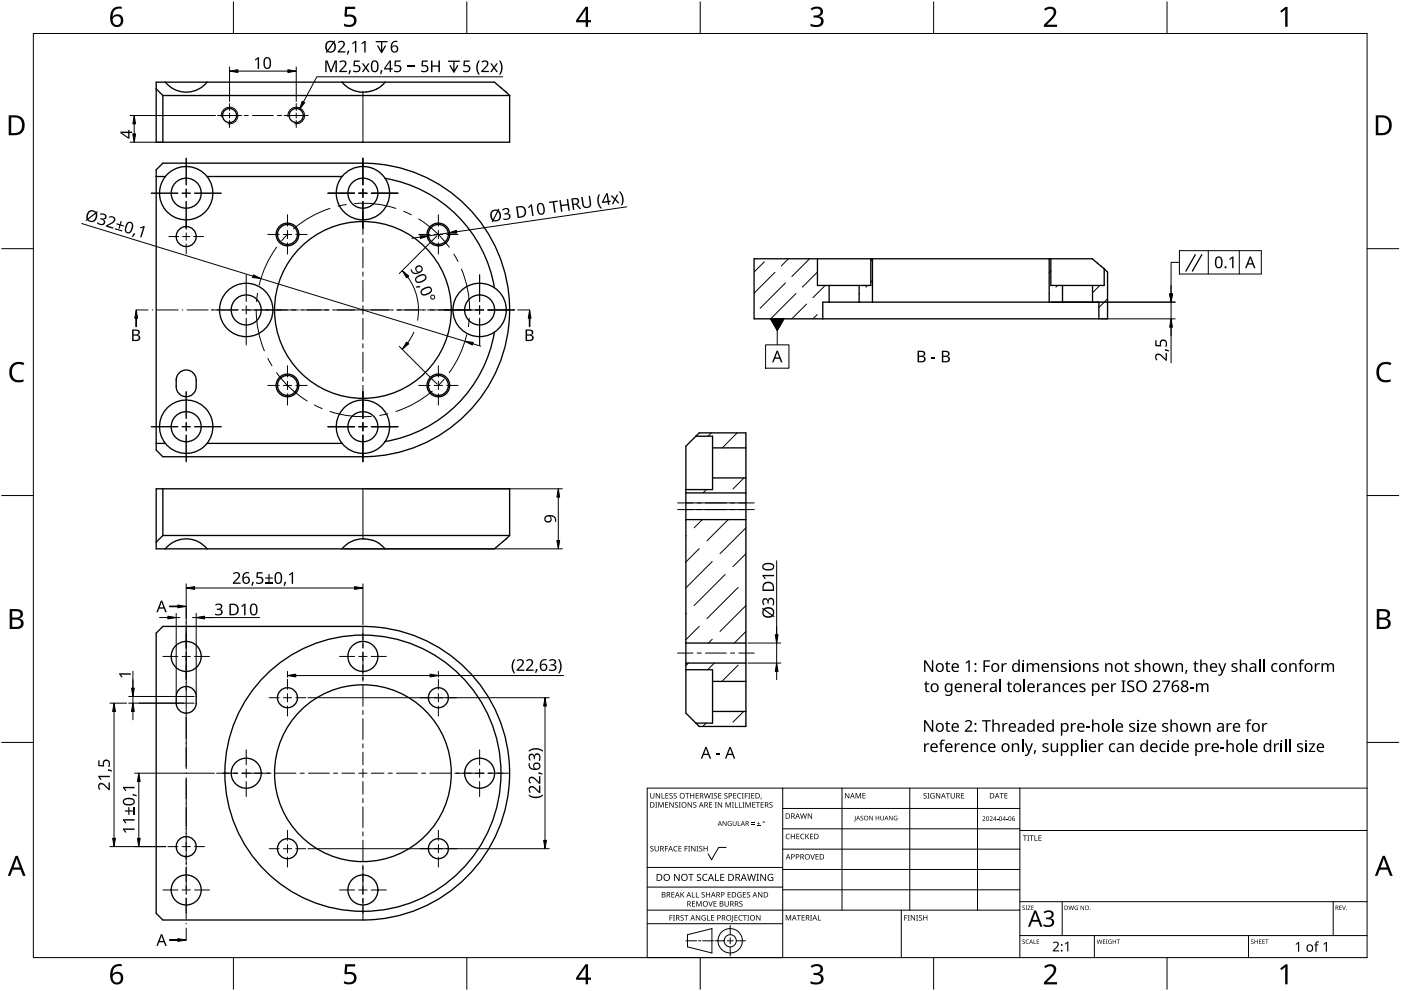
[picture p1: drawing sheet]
<svg xmlns="http://www.w3.org/2000/svg" width="420mm" height="297mm" viewBox="0 0 420 297" stroke-linecap="round" stroke-linejoin="round" font-family="sans-serif">
<g fill="none" stroke="#000" stroke-width=".4">
<path d="M46.8 26.6l2 2M48.8 28.6v14M48.8 28.6h104M49.6 24.6a8 8 0 0 0 12.5 0M102.6 24.6a8.5 8.5 0 0 0 12.9 0M151.8 27.6l1 1M151.8 27.6l-3.5-3h-101.5v18h106v-14M151.8 27.6h.1M46.8 52.9h2.8M48.8 48.9h60a44 44 0 0 1 44 44 44 44 0 0 1-44 44h-60l-2-2v-84zM49.6 52.9a8 8 0 0 0 .8 10.9 8 8 0 0 0 10.9 0 8 8 0 0 0 .8-10.9M49.6 52.9a8 8 0 0 1 12.5 0"/>
<path d="M62.1 52.9h40.5M102.6 52.9a8 8 0 0 1 12.9 .6M102.6 52.9a8 8 0 0 0 .6 10.7 8 8 0 0 0 10.7 .5 8 8 0 0 0 1.6-10.6M115.5 53.5a40 40 0 0 1 32.8 32.8M226.2 77.6h101.4l4.5 4v14h-105.9zM245.2 77.6v8h16v-8M261.7 77.6v13M314.6 77.6v13M315.1 77.6v8h16v-5M148.3 86.3a8 8 0 0 1 0 13.3M148.3 86.3a8 8 0 0 0-12.5 6.6 8 8 0 0 0 12.5 6.7M148.3 99.6a40 40 0 0 1-32.8 32.7"/>
<path d="M246.8 95.6v-5h82.7v5M248.7 85.6v5M257.7 85.6v5M318.6 85.6v5M327.6 85.6v5M54 111.6a3 3 0 0 1 3.1-.4 3 3 0 0 1 1.7 2.7 4.4 4.4 0 0 1-1.1 4.3 3 3 0 0 1-3.2 .4 3 3 0 0 1-1.7-2.7 4.4 4.4 0 0 1 1.2-4.3zM46.8 132.9h2.8M49.6 132.9a8 8 0 0 1 .8-10.9 8 8 0 0 1 10.9 0 8 8 0 0 1 .8 10.9M49.6 132.9a8 8 0 0 0 12.5 0M62.1 132.9h40.5M115.5 132.3a8 8 0 0 1-12.9 .6M115.5 132.3a8 8 0 0 0-1.6-10.6 8 8 0 0 0-10.7 .5 8 8 0 0 0-.6 10.7"/>
<path d="M205.7 133.7l4-4h14v88h-14l-4-4zM208.7 130.7h5v16h-8M213.7 134.2h10M48.8 146.5v14M205.7 155.7h18M205.7 147.7h18M213.7 143.2h10M48.8 160.5l-2 2M48.8 160.5h104M49.6 164.5a8 8 0 0 1 12.5 0M102.6 164.5a8.5 8.5 0 0 1 12.9 0M152.8 160.5v-14h-106v18h101.5l3.5-3"/>
<path d="M152.8 160.5l-1 1M48.8 187.8h60a44 44 0 0 1 44 44 44 44 0 0 1-44 44h-60l-2-2v-84zM205.7 198.7h18M205.7 192.7h18M54 206.4a3 3 0 0 1 3.1-.3 3 3 0 0 1 1.7 2.7 4.4 4.4 0 0 1-1.1 4.3 3 3 0 0 1-3.2 .4 3 3 0 0 1-1.7-2.7 4.4 4.4 0 0 1 1.2-4.4zM205.7 200.7h8v16h-5M213.7 204.2h10M213.7 213.2h10"/>
<circle cx="68.8" cy="34.6" r="2.11"/>
<circle cx="88.8" cy="34.6" r="2.11"/>
<circle cx="55.8" cy="57.9" r="4.5"/>
<circle cx="108.8" cy="57.9" r="4.5"/>
<circle cx="55.8" cy="70.9" r="3"/>
<circle cx="86.2" cy="70.3" r="3.4"/>
<circle cx="86.2" cy="70.3" r="3"/>
<circle cx="131.5" cy="70.3" r="3.4"/>
<circle cx="131.5" cy="70.3" r="3"/>
<circle cx="73.8" cy="92.9" r="8"/>
<circle cx="73.8" cy="92.9" r="4.5"/>
<circle cx="108.8" cy="92.9" r="26.5"/>
<circle cx="143.8" cy="92.9" r="4.5"/>
<circle cx="86.2" cy="115.5" r="3.4"/>
<circle cx="86.2" cy="115.5" r="3"/>
<circle cx="131.5" cy="115.5" r="3.4"/>
<circle cx="131.5" cy="115.5" r="3"/>
<circle cx="55.8" cy="127.9" r="4.5"/>
<circle cx="108.8" cy="127.9" r="4.5"/>
<circle cx="55.8" cy="196.8" r="4.5"/>
<circle cx="108.8" cy="196.8" r="4.5"/>
<circle cx="86.2" cy="209.1" r="3"/>
<circle cx="131.5" cy="209.1" r="3"/>
<circle cx="73.8" cy="231.8" r="4.5"/>
<circle cx="108.8" cy="231.8" r="26.5"/>
<circle cx="108.8" cy="231.8" r="41.4"/>
<circle cx="143.8" cy="231.8" r="4.5"/>
<circle cx="55.8" cy="253.8" r="3"/>
<circle cx="86.2" cy="254.4" r="3"/>
<circle cx="131.5" cy="254.4" r="3"/>
<circle cx="55.8" cy="266.8" r="4.5"/>
<circle cx="108.8" cy="266.8" r="4.5"/>
</g>
<path d="M108.8 27.6v15M108.8 48.9v1M108.8 135.9v1M108.8 146.5v15M205.7 150.7h18M205.7 152.7h18" fill="none" stroke="#000" stroke-width=".3"/>
<g fill="none" stroke="#000" stroke-width=".3">
<path d="M229.2 78.5l-3 3M236.5 77.6l-2.2 2.1M242.8 77.6l-5.3 5.3M261.7 77.7l-.5 .5M232.4 81.6l-6.2 6.3M235.6 84.8l-7.6 7.6M238.7 88l-7.6 7.6M241.9 91.1l-4.4 4.5M245.1 94.3l-1.3 1.3M245.2 81.5l-4.6 4.6M247.5 85.6l-3.7 3.6M257.7 88v.1"/>
<path d="M260.1 85.6l-.5 .5M261.7 84.1l-.5 .5M314.8 88l-.2 .1M315.1 81.2l-.5 .5M317.2 85.6l-.5 .5M329.8 85.6l-2.2 2.1M332.1 89.6l-2.6 2.6M213.3 129.7l-1 1M221.1 129.7l-4.5 4.5M210.6 155.7l-2.4 2.5M211.9 146.7l-1 1M218.4 155.7l-6.4 6.4"/>
<path d="M223.1 143.2l-3.3 3.4M223.7 158.2l-7.8 7.8M205.8 160.5l-.1 .2M209.7 164.4l-4 4M213.6 168.3l-7.9 7.9M217.5 172.2l-9.3 9.3M221.4 176.1l-9.4 9.3M223.7 166l-3.9 3.9M205.8 183.8l-.1 .2M206.5 198.7l-.8 .8M209.7 187.7l-4 4M213.6 191.6l-1.1 1.1"/>
<path d="M214.2 198.7l-2 2M221.4 199.4l-4.9 4.8M223.7 181.5l-7.8 7.8M223.7 189.3l-3.5 3.4M211.8 216.7l-1 1M223 213.2l-3.2 3.3"/>
</g>
<path d="M66.4 35a2.5 2.5 0 0 1 2.4-2.9 2.5 2.5 0 0 1 2.5 2.7 2.5 2.5 0 0 1-2.9 2.3M86.4 35a2.5 2.5 0 0 1 2.4-2.9 2.5 2.5 0 0 1 2.5 2.7 2.5 2.5 0 0 1-2.9 2.3" fill="none" stroke="#000" stroke-width=".3"/>
<path d="M10 10h400v277h-400z" fill="none" stroke="#000" stroke-width=".3"/>
<g fill="none" stroke="#000" stroke-width=".3">
<path d="M70 .5v9.5M140 .5v9.5M210 .5v9.5M280 .5v9.5M350 .5v9.5M.5 74.5h9.5M410 74.5h9.5M.5 148.5h9.5M410 148.5h9.5M.5 222.5h9.5M410 222.5h9.5M70 287v9.5"/>
<path d="M140 287v9.5M210 287v9.5M280 287v9.5M350 287v9.5"/>
</g>
<g fill="#000">
<path d="M103.5 2h3v.7h-2.4l-.1 1.7a1.98 1.98 0 0 1 2.4 .4 1.98 1.98 0 0 1 .2 2.5 2.88 2.88 0 0 1-3.5 .5v-.7a1.93 1.93 0 0 0 3-.6 1.37 1.37 0 0 0-.5-1.4 1.37 1.37 0 0 0-1.4-.1l-.5 .1-.4-.3zM243.1 2.6a2.32 2.32 0 0 1 3.7 .5 1.47 1.47 0 0 1-1.2 1.8 1.59 1.59 0 0 1 1.4 1.8 1.59 1.59 0 0 1-1.8 1.4l-2.1-.3v-.7a2.12 2.12 0 0 0 3.1-.5 1.21 1.21 0 0 0-1.6-1.3h-.6v-.7a1.53 1.53 0 0 0 2.1-1.1 1.49 1.49 0 0 0-2.6-.4zM313.1 2.7a2.03 2.03 0 0 1 2.1-.8 2.03 2.03 0 0 1 1.6 1.7 3.9 3.9 0 0 1-1.6 2.5l-1.2 1.3h3v.7h-3.9v-.6l1.5-1.6a2.56 2.56 0 0 0 1.3-2.9 1.62 1.62 0 0 0-2.4 .2zM383.9 3.3l1.6-1.2h.6v5.9h-.7l.1-5.2-1.2 1zM3.5 109.3a3.3 3.3 0 0 1 3.8-.5l-.3 .7a2.26 2.26 0 0 0-2.6 0 2.26 2.26 0 0 0-.8 2.6 2.12 2.12 0 0 0 3.1 1.7l.4-.1v.7a2.98 2.98 0 0 1-3.4-.4 2.98 2.98 0 0 1-.8-3.3zM413.5 109.3a3.3 3.3 0 0 1 3.8-.5l-.3 .7a2.26 2.26 0 0 0-2.7 0 2.26 2.26 0 0 0-.7 2.6 2.12 2.12 0 0 0 3.1 1.7l.4-.1v.7a2.98 2.98 0 0 1-3.4-.4 2.98 2.98 0 0 1-.8-3.3zM103.5 289h3v.7h-2.4l-.1 1.7a1.98 1.98 0 0 1 2.4 .4 1.98 1.98 0 0 1 .2 2.5 2.88 2.88 0 0 1-3.5 .4v-.6a1.93 1.93 0 0 0 3-.7 1.37 1.37 0 0 0-.5-1.3 1.37 1.37 0 0 0-1.4-.1l-.5 .1-.4-.3zM243.1 289.6a2.32 2.32 0 0 1 3.7 .5 1.47 1.47 0 0 1-1.2 1.8 1.59 1.59 0 0 1 1.4 1.8 1.59 1.59 0 0 1-1.8 1.4l-2.1-.3v-.7a2.12 2.12 0 0 0 3.1-.5 1.21 1.21 0 0 0-1.6-1.4h-.6v-.6a1.53 1.53 0 0 0 2.1-1.1 1.49 1.49 0 0 0-2.6-.4zM313.1 289.7a2.03 2.03 0 0 1 2.1-.8 2.03 2.03 0 0 1 1.6 1.7 3.9 3.9 0 0 1-1.6 2.5l-1.2 1.3h3v.7h-3.9v-.7l1.5-1.5a2.56 2.56 0 0 0 1.3-2.9 1.62 1.62 0 0 0-2.4 .2zM383.9 290.3l1.6-1.2h.6v5.9h-.7l.1-5.2-1.2 1z"/>
<path d="M33.9 2.6a2.88 2.88 0 0 1 2.6-.6v.7a2.02 2.02 0 0 0-2.7 2.3 1.83 1.83 0 0 1 2.6-.3 1.83 1.83 0 0 1 .3 2.6 2.07 2.07 0 0 1-2.6 .6 2.07 2.07 0 0 1-1.1-2.4 4 4 0 0 1 .9-2.9zM33.7 6.2a1.3 1.3 0 0 0 2.6 0 1.3 1.3 0 0 0-2.6 0z"/>
<path d="M175.6 2h.8v4h.8v.7h-.8v1.3h-.8v-1.3h-2.8v-.6zM175.6 2.8l-2.1 3.2h2.1z"/>
<path d="M2.6 34.6h1.8a2.99 2.99 0 0 1 3 3 2.99 2.99 0 0 1-3.1 2.9h-1.7zM3.4 35.2v4.7h.8a2.35 2.35 0 0 0 2.4-2.1 2.35 2.35 0 0 0-2-2.6z"/>
<path d="M412.6 34.6h1.8a2.99 2.99 0 0 1 3 3 2.99 2.99 0 0 1-3.1 2.9h-1.7zM413.3 35.2v4.7h.9a2.35 2.35 0 0 0 2.4-2.1 2.35 2.35 0 0 0-2-2.6z"/>
<path d="M2.9 182.6h1.7a1.68 1.68 0 0 1 2.3 1.7 1.37 1.37 0 0 1-1.2 1.1 1.61 1.61 0 0 1 1.4 2 1.61 1.61 0 0 1-2.1 1.1h-2.1zM3.7 185.7v2.2h1.2a1.13 1.13 0 0 0 1.4-1.1 1.13 1.13 0 0 0-1.5-1.1zM3.7 183.2v1.9h1.1a1.02 1.02 0 0 0 1.3-1 1.02 1.02 0 0 0-1.4-.9z"/>
<path d="M412.9 182.6h1.7a1.68 1.68 0 0 1 2.3 1.7 1.37 1.37 0 0 1-1.2 1.1 1.61 1.61 0 0 1 1.3 2 1.61 1.61 0 0 1-2 1.1h-2.1zM413.7 185.7v2.2h1.2a1.13 1.13 0 0 0 1.4-1.1 1.13 1.13 0 0 0-1.5-1.1zM413.7 183.2v1.9h1.1a1.02 1.02 0 0 0 1.3-1 1.02 1.02 0 0 0-1.5-.9z"/>
<path d="M4.7 256.5h.6l2.4 6h-.8l-.7-1.8h-2.4l-.7 1.8h-.8zM5 257.3l-.9 2.7h1.8z"/>
<path d="M414.7 256.5h.6l2.4 6h-.8l-.7-1.8h-2.4l-.7 1.8h-.8zM415 257.3l-1 2.7h1.9z"/>
<path d="M33.9 289.6a2.88 2.88 0 0 1 2.6-.6v.7a2.02 2.02 0 0 0-2.7 2.3 1.83 1.83 0 0 1 2.6-.3 1.83 1.83 0 0 1 .3 2.6 2.07 2.07 0 0 1-2.6 .6 2.07 2.07 0 0 1-1.1-2.4 4 4 0 0 1 .9-2.9zM33.7 293.2a1.3 1.3 0 0 0 2.6 0 1.3 1.3 0 0 0-2.6 0z"/>
<path d="M175.6 289h.8v4h.8v.7h-.8v1.3h-.8v-1.3h-2.8v-.6zM175.6 289.8l-2.1 3.2h2.1z"/>
</g>
<g fill="none" stroke="#000" stroke-width=".3">
<path d="M234.7 236.2v50.8h-40.6v-50.8h215.9M252.5 236.2v36.6M272.8 236.2v36.6M293.2 236.2v36.6M305.9 236.2v50.8M217.8 254h-2.3l-2.1 3.7-1-1.8M234.7 242.3h71.2M234.7 248.4h71.2M234.7 254.5h71.2M305.9 248.9h104.1M194.1 276.9h40.6M194.1 272.8h111.8"/>
<path d="M194.1 265.9h40.6M194.1 260h40.6M219 277.4v2.8M234.7 260.6h71.2M234.7 266.7h71.2M270.3 272.8v14.2M305.9 270.3h104.1M318.6 270.3v10.1M399.8 270.3v10.1M205.7 282h3.2M206.2 280.2l7.3-1.9v7.3l-7.3-1.8zM209.5 282h.7"/>
<path d="M210.8 282h3.2M214.4 282h2.8M218.1 282h1.8M219 281.1v1.8M219 283.8v2.8M220.8 282h2.8M305.9 280.4h104.1M328.2 280.4v6.6M374.4 280.4v6.6"/>
<circle cx="219" cy="282" r="1.83"/>
<circle cx="219" cy="282" r="3.7"/>
</g>
<g fill="#000">
<path d="M195 237.7h.2v1.1a.42 .42 0 0 0 .4 .4 .42 .42 0 0 0 .4-.4v-1.1h.2v1.1a.62 .62 0 0 1-.6 .6 .62 .62 0 0 1-.6-.6zM196.7 237.7h.2l.9 1.4v-1.4h.2v1.6h-.3l-.8-1.3v1.3h-.2zM198.4 237.7h.2v1.5h.7v.1h-.9zM199.6 237.7h.9v.2h-.7v.5h.6v.2h-.6v.6h.7v.1h-.9zM200.8 237.9l.6-.2 .3 .1v.2a.38 .38 0 0 0-.5-.2 .38 .38 0 0 0-.2 .5 .38 .38 0 0 0 .5 .2 .53 .53 0 0 1 .1 .8 .53 .53 0 0 1-.8 0v-.2a.41 .41 0 0 0 .6 .1 .41 .41 0 0 0 .1-.5 .41 .41 0 0 0-.5-.2zM202.1 237.9l.5-.2 .4 .1-.1 .2a.38 .38 0 0 0-.5-.2 .38 .38 0 0 0-.2 .5 .38 .38 0 0 0 .5 .2 .53 .53 0 0 1 .2 .8 .53 .53 0 0 1-.8 0v-.2a.41 .41 0 0 0 .5 .1 .41 .41 0 0 0 .2-.5 .41 .41 0 0 0-.6-.2zM205.5 237.7h1.2v.2h-.5v1.4h-.2v-1.4h-.5zM207 237.7h.2v.7h.8v-.7h.2v1.6h-.2v-.7h-.8v.7h-.2zM208.6 237.7h.9v.2h-.7v.5h.7v.2h-.7v.6h.7v.1h-.9zM211.1 237.7h.2l.4 1.4 .3-1.4h.2l.4 1.4 .4-1.4h.2l-.5 1.6h-.2l-.4-1.3-.3 1.3h-.3zM213.3 237.7h.6l-.2 .2v1.3l.2 .1h-.6l.2-.1v-1.3zM214.2 237.9l.5-.2 .4 .1-.1 .2a.38 .38 0 0 0-.5-.2 .38 .38 0 0 0-.2 .5 .38 .38 0 0 0 .5 .2 .53 .53 0 0 1 .2 .8 .53 .53 0 0 1-.8 0v-.2a.41 .41 0 0 0 .5 .1 .41 .41 0 0 0 .2-.5 .41 .41 0 0 0-.6-.2z"/>
<path d="M215.4 237.7h.9v.2h-.7v.5h.7v.2h-.7v.6h.7v.1h-.9zM217.3 237.9l.5-.2 .4 .1-.1 .2a.38 .38 0 0 0-.5-.2 .38 .38 0 0 0-.2 .5 .38 .38 0 0 0 .5 .2 .53 .53 0 0 1 .2 .8 .53 .53 0 0 1-.8 0v-.2a.41 .41 0 0 0 .5 .1 .41 .41 0 0 0 .2-.5 .41 .41 0 0 0-.6-.2zM219.9 237.7h.9v.2h-.7v.5h.7v.2h-.7v.6h.7v.1h-.9zM221.3 237.9l.6-.2 .4 .1-.1 .2a.65 .65 0 0 0-.9 .6 .65 .65 0 0 0 .9 .5 .77 .77 0 0 1-1.1-.1 .77 .77 0 0 1 .2-1.1zM222.5 237.7h.5l-.1 .2v1.3l.1 .1h-.5l.2-.1v-1.3zM223.4 237.7h.9v.2h-.7v.6h.6v.2h-.6v.6h-.2zM224.4 237.7h.6l-.2 .2v1.3l.2 .1h-.6l.2-.1v-1.3zM225.3 237.7h.9v.2h-.7v.5h.7v.2h-.7v.6h.7v.1h-.9zM228.2 239.1h.2l-.3 .5zM253.4 237.7h.3l.8 1.3v-1.3h.2v1.6h-.2l-.9-1.3v1.3h-.2zM256.6 237.7h.3l.5 1.3 .5-1.3h.3v1.6h-.2v-1.4l-.7 1.4-.5-1.4v1.4h-.2zM258.6 237.7h1v.2h-.7v.5h.6v.2h-.6v.5h.7v.2h-1z"/>
<path d="M277 237.9l.6-.2 .3 .1-.1 .2a.38 .38 0 0 0-.5-.2 .38 .38 0 0 0-.1 .5 .38 .38 0 0 0 .5 .2 .53 .53 0 0 1 .1 .8 .53 .53 0 0 1-.8 0v-.2a.41 .41 0 0 0 .6 .1 .41 .41 0 0 0 .1-.5 .41 .41 0 0 0-.5-.2zM278.1 237.7h.6l-.2 .2v1.3l.2 .1h-.6l.2-.1v-1.3zM279.2 237.9l.7-.2 .4 .1-.1 .2a.67 .67 0 0 0-1 .5 .67 .67 0 0 0 .9 .6v-.4h-.4v-.2h.6v.8a.88 .88 0 0 1-1.2-.2 .88 .88 0 0 1 .1-1.2zM280.7 237.7h.2l.9 1.4v-1.4h.2v1.6h-.3l-.8-1.3v1.3h-.2zM283.7 237.7h1.2v.2h-.5v1.4h-.2v-1.4h-.5zM285.1 237.7h.2v1.1a.42 .42 0 0 0 .4 .4 .42 .42 0 0 0 .4-.4v-1.1h.2v1.1a.62 .62 0 0 1-.6 .6 .62 .62 0 0 1-.6-.6zM288.2 237.7h.9v.2h-.7v.5h.7v.2h-.7v.6h.7v.1h-.9zM299.8 237.7h1.2v.2h-.5v1.4h-.2v-1.4h-.5zM301.2 237.7h.9v.2h-.7v.5h.7v.2h-.7v.5h.7v.2h-.9zM195.1 253.7l.6-.2 .3 .1-.1 .2a.38 .38 0 0 0-.5-.1 .38 .38 0 0 0-.1 .5 .38 .38 0 0 0 .4 .2 .53 .53 0 0 1 .2 .7 .53 .53 0 0 1-.8 .1v-.2a.41 .41 0 0 0 .6 .1 .41 .41 0 0 0 .1-.6 .41 .41 0 0 0-.6-.2zM196.5 240.4h.6l-.2 .2v1.3l.2 .2h-.6l.2-.2v-1.3zM196.3 253.6h.2v1a.42 .42 0 0 0 .5 .4 .42 .42 0 0 0 .4-.4v-1h.2v1a.62 .62 0 0 1-.6 .6 .62 .62 0 0 1-.7-.6z"/>
<path d="M197.4 240.4h.3l.5 1.4 .5-1.4h.3v1.7h-.2v-1.5l-.7 1.5-.5-1.5v1.5h-.2zM199.4 253.6h.9v.1h-.7v.6h.7v.2h-.7v.7h-.2zM199.5 240.4h.9v.2h-.7v.5h.6v.2h-.6v.6h.7v.2h-.9zM200.7 240.4h.3l.8 1.4v-1.4h.2v1.7h-.2l-.9-1.4v1.4h-.2zM202.2 253.8l.5-.3 .5 .1-.1 .2a.65 .65 0 0 0-.9 .6 .65 .65 0 0 0 .9 .6 .77 .77 0 0 1-1.1-.1 .77 .77 0 0 1 .2-1.1zM202.5 240.6l.5-.2 .3 .1v.2a.38 .38 0 0 0-.5-.2 .38 .38 0 0 0-.2 .5 .38 .38 0 0 0 .5 .2 .53 .53 0 0 1 .1 .8 .53 .53 0 0 1-.8 0l.1-.1a.41 .41 0 0 0 .5 0 .41 .41 0 0 0 .1-.5 .41 .41 0 0 0-.5-.2zM203.6 240.4h.6l-.2 .2v1.3l.2 .2h-.6l.2-.2v-1.3zM203.5 253.6h.9v.1h-.7v.6h.6v.1h-.6v.6h.7v.2h-.9zM205.3 253.6h.9v.1h-.7v.6h.7v.2h-.7v.7h-.2zM206.4 253.6h.6l-.2 .1v1.3l.2 .2h-.6l.2-.2v-1.3zM206.2 240.4h.3l.8 1.4v-1.4h.2v1.7h-.2l-.9-1.4v1.4h-.2zM207.3 253.6h.2l.9 1.3v-1.3h.2v1.6h-.3l-.8-1.4v1.4h-.2z"/>
<path d="M208 240.6l.5-.2 .3 .1v.2a.38 .38 0 0 0-.5-.2 .38 .38 0 0 0-.2 .5 .38 .38 0 0 0 .5 .2 .53 .53 0 0 1 .2 .8 .53 .53 0 0 1-.9 0l.1-.1a.41 .41 0 0 0 .5 0 .41 .41 0 0 0 .1-.5 .41 .41 0 0 0-.5-.2zM208.9 253.6h.6l-.2 .1v1.3l.2 .2h-.6l.2-.2v-1.3zM209.8 253.7l.5-.2 .3 .1v.2a.38 .38 0 0 0-.5-.1 .38 .38 0 0 0-.2 .5 .38 .38 0 0 0 .5 .2 .53 .53 0 0 1 .2 .7 .53 .53 0 0 1-.9 .1l.1-.2a.41 .41 0 0 0 .5 .1 .41 .41 0 0 0 .1-.6 .41 .41 0 0 0-.5-.2zM211 253.6h.2v.7h.8v-.7h.2v1.6h-.2v-.8h-.8v.8h-.2zM212.7 240.4h.9v.2h-.7v.5h.6v.2h-.6v.6h.7v.2h-.9zM214.4 240.4h.6l-.2 .2v1.3l.2 .2h-.6l.2-.2v-1.3zM215.3 240.4h.2l.9 1.4v-1.4h.2v1.7h-.3l-.8-1.4v1.4h-.2zM216.7 246.1h.2l.8 1.2v-1.2h.2v1.5h-.2l-.8-1.2v1.2h-.2zM217.6 240.4h.3l.5 1.4 .5-1.4h.3v1.7h-.2v-1.5l-.7 1.5-.5-1.5v1.5h-.2zM218.4 246.3l.6-.2 .4 .1-.2 .1a.6 .6 0 0 0-.8 .5 .6 .6 0 0 0 .8 .6v-.4l-.3-.2h.5v.7a.8 .8 0 0 1-1-.2 .8 .8 0 0 1 0-1zM219.5 240.4h.6l-.2 .2v1.3l.2 .2h-.6l.2-.2v-1.3zM220.4 240.4h.2v1.5h.7v.2h-.9z"/>
<path d="M219.7 246.1h.2v.9a.38 .38 0 0 0 .4 .4 .38 .38 0 0 0 .4-.4v-.9h.2v.9a.56 .56 0 0 1-.6 .6 .56 .56 0 0 1-.6-.6zM221.3 246.1h.1v1.3h.7v.2h-.8zM221.6 240.4h.2v1.5h.7v.2h-.9zM222.7 240.4h.5l-.1 .2v1.3l.1 .2h-.5l.1-.2v-1.3zM223.6 240.4h.3l.5 1.4 .5-1.4h.3v1.7h-.2v-1.5l-.7 1.5-.6-1.5v1.5h-.1zM225.3 247l1 .1zM225.3 246.6l1 .1zM225.6 240.4h.9v.2h-.7v.5h.7v.2h-.7v.6h.7v.2h-.9zM227 247.4l1 .2zM226.7 240.4h1.2v.2h-.5v1.5h-.2v-1.5h-.5zM227.4 246.3l.2 .5h.4l-.4 .1v.4l-.2-.4h-.4l.4-.1zM228.1 240.4h.9v.2h-.7v.5h.7v.2h-.7v.6h.7v.2h-.9z"/>
<path d="M230.8 240.6l.6-.2 .3 .1-.1 .2a.38 .38 0 0 0-.5-.2 .38 .38 0 0 0-.1 .5 .38 .38 0 0 0 .4 .2 .53 .53 0 0 1 .2 .8 .53 .53 0 0 1-.8 0v-.1a.41 .41 0 0 0 .6 0 .41 .41 0 0 0 .1-.5 .41 .41 0 0 0-.6-.2zM235.8 250.1l.6-.2 .5 .1-.1 .2a.65 .65 0 0 0-1 .5 .65 .65 0 0 0 1 .6 .77 .77 0 0 1-1.1-.1 .77 .77 0 0 1 .1-1.1zM237.2 249.9h.2v.7h.8v-.7h.2v1.6h-.2v-.7h-.8v.7h-.2zM238.8 249.9h.9v.2h-.7v.5h.7v.2h-.7v.5h.7v.2h-.9zM240.2 250.1l.6-.2 .4 .1v.2a.65 .65 0 0 0-1 .5 .65 .65 0 0 0 1 .6 .77 .77 0 0 1-1.1-.1 .77 .77 0 0 1 .1-1.1zM240 243.8h.2l.3 1.4 .4-1.4h.2l.4 1.4 .3-1.4h.2l-.4 1.6h-.2l-.4-1.4-.4 1.4h-.2zM241.5 249.9h.2v.8l.7-.8h.3l-.7 .7 .7 .9h-.2l-.6-.7-.2 .7h-.2zM243 256h.2l.5 1.4 .4-1.4h.3l-.6 1.6h-.2zM242.3 243.8h.2l.9 1.3-.1-1.3h.2v1.6h-.2l-.9-1.3v1.3h-.1zM242.9 249.9h.9v.2h-.7v.5h.7v.2h-.7v.5h.7v.2h-.9zM244.6 256h.9v.2h-.7v.5h.6v.2h-.6v.5h.7v.2h-.9zM256.4 244.5h.2v1.5l-.5 .2v-.1l.3-.2z"/>
<path d="M258.1 244.7l.5-.2 .2 .2a.33 .33 0 0 0-.4-.1 .33 .33 0 0 0-.1 .5 .33 .33 0 0 0 .4 .1 .43 .43 0 0 1 0 .7 .43 .43 0 0 1-.6-.2 .33 .33 0 0 0 .4 .1 .33 .33 0 0 0 .1-.5l-.5-.3zM260.7 244.5h.2l.7 1.2v-1.2h.2v1.4h-.2l-.8-1.1v1.1h-.1zM262.6 244.5h.2v.6h.7v-.6h.2v1.4h-.2v-.6h-.7v.6h-.2zM264 244.5h.2v.9a.35 .35 0 0 0 .3 .4 .35 .35 0 0 0 .4-.4v-.9h.2v.9a.52 .52 0 0 1-.6 .5 .52 .52 0 0 1-.5-.5zM266.6 244.5h.2l.8 1.2v-1.2h.1v1.4h-.2l-.7-1.1v1.1h-.2zM268.2 244.7l.9-.1-.2 .1a.56 .56 0 0 0-.7 .6 .56 .56 0 0 0 .8 .4v-.4l-.3-.1h.4v.6a.74 .74 0 0 1-.9-.1 .74 .74 0 0 1 0-1zM294.6 244.8a.49 .49 0 0 1 .8 .1 .49 .49 0 0 1-.3 .7l-.3 .3 .7 .2h-.9l.4-.5a.37 .37 0 0 0 .4-.6 .37 .37 0 0 0-.7-.1zM296.8 244.8a.49 .49 0 0 1 .8 .1 .49 .49 0 0 1-.3 .7l-.3 .3 .7 .2h-.9l.4-.5a.37 .37 0 0 0 .3-.6 .37 .37 0 0 0-.6-.1zM299 245.5l.4 .1zM301.8 245.5l.4 .1zM306.8 250.4h1.2v.2h-.5v1.4h-.2v-1.4h-.5zM308.1 250.4h.6l-.2 .2v1.3l.2 .1h-.6l.2-.1v-1.3z"/>
<path d="M308.8 250.4h1.2v.2h-.5v1.4h-.2v-1.4h-.5zM310.2 250.4h.3v1.4h.7v.2h-1zM311.4 250.4h.9v.2h-.7v.5h.7v.2h-.7v.5h.7v.2h-.9zM200.8 274.3h.9v.2h-.7v.5h.7v.2h-.7v.7h-.2zM201.4 267.4h.9v.2h-.7v.5h.6v.1h-.6v.6h.7v.2h-.9zM201.8 274.3h.6l-.2 .2v1.3l.2 .1h-.6l.2-.1v-1.3zM202.2 261.9h.3l1.1 1.8v-1.8h.2v2.1h-.3l-1.1-1.7v1.7h-.2zM204.1 274.4l.6-.1 .3 .1v.1a.38 .38 0 0 0-.5-.1 .38 .38 0 0 0-.2 .5 .38 .38 0 0 0 .5 .2 .53 .53 0 0 1 .1 .8 .53 .53 0 0 1-.8 0l.1-.2a.41 .41 0 0 0 .5 .1 .41 .41 0 0 0 .1-.6 .41 .41 0 0 0-.5-.1zM204.1 267.4h.2v.8l.7-.8h.2l-.6 .7 .7 .9h-.3l-.6-.8-.1 .8h-.2zM205.2 274.3h1.2v.2h-.5v1.4h-.2v-1.4h-.5zM206.4 261.9h1.6v.3h-.6v1.8h-.3v-1.8h-.7zM207.5 267.4h.2v1.4h.7v.2h-.9z"/>
<path d="M207.5 270.1h.9v.2h-.7v.5h.7v.2h-.7v.6h.7v.1h-.9zM208.7 267.4h.2v1.4h.7v.2h-.9zM208.8 270.1h.3l.5 1.3 .5-1.3h.3v1.6h-.2v-1.4l-.7 1.4-.5-1.4v1.4h-.2zM208.7 274.3h.2l.9 1.3v-1.3h.2v1.6h-.3l-.8-1.3v1.3h-.2zM209.1 262.1l.4-.2 .7 .1-.2 .2a.44 .44 0 0 0-.7 .2 .44 .44 0 0 0 .5 .5 .66 .66 0 0 1 .4 1 .66 .66 0 0 1-1 .1h-.2v-.3l.3 .1a.47 .47 0 0 0 .7-.3 .47 .47 0 0 0-.6-.5l-.4-.3zM210.6 274.5l.7-.2 .4 .1-.1 .1a.67 .67 0 0 0-1 .5 .67 .67 0 0 0 .9 .7v-.5h-.4v-.1h.6v.8a.88 .88 0 0 1-1.2-.2 .88 .88 0 0 1 .1-1.2zM210.5 267.5l.5-.1 .4 .1-.1 .1a.38 .38 0 0 0-.5-.1 .38 .38 0 0 0-.2 .5 .38 .38 0 0 0 .5 .2 .53 .53 0 0 1 .2 .8 .53 .53 0 0 1-.8 0v-.2a.41 .41 0 0 0 .5 .1 .41 .41 0 0 0 .1-.6 .41 .41 0 0 0-.5-.1zM210.9 262.2l.7-.3 .6 .1-.1 .3a.84 .84 0 0 0-1.2 .7 .84 .84 0 0 0 1.2 .8v.2a1.1 1.1 0 0 1-1.4-.4 1.1 1.1 0 0 1 .2-1.4zM212.1 274.3h.2v1.4h.7v.2h-.9zM212.4 270.1h.2l.5 1.4 .5-1.4h.2l-.6 1.6h-.2zM211.7 267.4h.2v.7h.9v-.7h.2v1.6h-.2v-.8h-.9v.8h-.2zM213.3 274.3h.9v.2h-.7v.5h.6v.2h-.6v.5h.7v.2h-.9z"/>
<path d="M214.5 261.9h.2v1.9h1v.2h-1.2zM214 270.1h.9v.2h-.7v.5h.7v.2h-.7v.6h.7v.1h-.9zM216 261.9h1.2v.3h-.9v.6h.8v.3h-.8v.7h.9v.2h-1.2zM217.3 270.1h.2v1.1a.42 .42 0 0 0 .4 .4 .42 .42 0 0 0 .4-.4v-1.1h.2v1.1a.62 .62 0 0 1-.6 .6 .62 .62 0 0 1-.6-.6zM218.2 267.4h.9v.2h-.7v.5h.7v.1h-.7v.6h.7v.2h-.9zM219.6 274.3h.3l-.1 1.7-.5 .3v-.2l.3-.1zM220.3 274.3h.9v.2h-.7v.5h.6v.2h-.6v.5h.7v.2h-.9zM221.3 267.6l.7-.2 .4 .1-.1 .1a.67 .67 0 0 0-1 .5 .67 .67 0 0 0 .9 .7v-.5h-.4v-.2h.6v.8a.88 .88 0 0 1-1.2-.1 .88 .88 0 0 1 .1-1.2zM221.7 274.5l.5-.2 .5 .1-.1 .1a.65 .65 0 0 0-.9 .6 .65 .65 0 0 0 .9 .6 .77 .77 0 0 1-1.1-.1 .77 .77 0 0 1 .2-1.1zM221.8 270.3l.5-.2 .4 .1-.1 .2a.38 .38 0 0 0-.5-.2 .38 .38 0 0 0-.2 .5 .38 .38 0 0 0 .5 .2 .53 .53 0 0 1 .2 .8 .53 .53 0 0 1-.8 0v-.2a.41 .41 0 0 0 .5 .1 .41 .41 0 0 0 .2-.5 .41 .41 0 0 0-.6-.2zM222.8 274.3h1.2v.2h-.5v1.4h-.2v-1.4h-.5zM222.8 267.4h.9v.2h-.7v.5h.7v.1h-.7v.6h.7v.2h-.9z"/>
<path d="M224.1 274.3h.6l-.2 .2v1.3l.2 .1h-.6l.2-.1v-1.3zM224 267.5l.6-.1 .3 .1v.1a.38 .38 0 0 0-.5-.1 .38 .38 0 0 0-.2 .5 .38 .38 0 0 0 .5 .2 .53 .53 0 0 1 .1 .8 .53 .53 0 0 1-.8 0l.1-.2a.41 .41 0 0 0 .5 .1 .41 .41 0 0 0 .1-.6 .41 .41 0 0 0-.5-.1zM224 261.9h.3l.4 1.8 .5-1.8h.3l.5 1.8 .4-1.8h.3l-.6 2.1h-.2l-.5-1.8-.5 1.8h-.3zM226.9 261.9h.7l-.2 .3v1.6l.2 .2h-.7l.2-.2v-1.6zM226.8 274.3h.2l.9 1.3v-1.3h.2v1.6h-.3l-.8-1.3v1.3h-.2zM227.3 267.4h.3l.8 1.3v-1.3h.2v1.6h-.2l-.9-1.3v1.3h-.2zM228 261.9h.3l1.2 1.8-.1-1.8h.3v2.1h-.3l-1.1-1.7v1.7h-.3zM230.5 262.2l.9-.3 .5 .1-.1 .3a.87 .87 0 0 0-1.4 .6 .87 .87 0 0 0 1.2 .9v-.6h-.4v-.3h.7v1.1a1.15 1.15 0 0 1-1.5-.3 1.15 1.15 0 0 1 .1-1.5zM235.6 274.3h.3l.5 1.3 .6-1.3h.3v1.6h-.2v-1.4l-.7 1.4-.6-1.4v1.4h-.2zM238.9 274.3h1.3v.2h-.5v1.4h-.2v-1.4h-.6zM240.4 274.3h.9v.2h-.7v.5h.7v.1h-.7v.6h.7v.2h-.9zM242.9 274.3h.6l-.2 .1v1.3l.2 .2h-.6l.2-.2v-1.3z"/>
<path d="M245.3 274.3h.2v1.4h.7v.2h-.9zM271.2 274.3h.9v.2h-.7v.5h.7v.2h-.7v.7h-.2zM272.2 274.3h.6l-.2 .2v1.3l.2 .1h-.6l.2-.1v-1.3zM273.1 274.3h.3l.8 1.3v-1.3h.2v1.6h-.2l-.9-1.3v1.3h-.2zM274.7 274.3h.6l-.2 .2v1.3l.2 .1h-.6l.2-.1v-1.3zM275.6 274.4l.6-.1 .3 .1v.1a.38 .38 0 0 0-.5-.1 .38 .38 0 0 0-.2 .5 .38 .38 0 0 0 .5 .2 .53 .53 0 0 1 .1 .8 .53 .53 0 0 1-.8 0v-.2a.41 .41 0 0 0 .6 .1 .41 .41 0 0 0 .1-.6 .41 .41 0 0 0-.5-.1zM276.9 274.3h.2v.7h.8v-.7h.2v1.6h-.2v-.7h-.8v.7h-.2zM306.7 271.6l.4-.2 .2 .2a.32 .32 0 0 0-.4 0 .32 .32 0 0 0-.1 .4 .32 .32 0 0 0 .4 .1 .41 .41 0 0 1 0 .7 .41 .41 0 0 1-.6-.2 .31 .31 0 0 0 .4 .1 .31 .31 0 0 0 .1-.5l-.5-.2zM307.6 271.5h.4l-.1 .1 .1 1.2h-.4l.1-.2zM308.2 271.5h.8l-.6 1.1 .7 .2h-.9l.6-1.2zM309.3 271.5h.7l-.5 .1v.4h.5l-.5 .1v.5l.5 .2h-.7zM313 273.4a1.69 1.69 0 0 1 1.8-.6 1.69 1.69 0 0 1 1.2 1.5l-.4 .7-.6 .2a1.31 1.31 0 0 1 1.2 1.5 1.31 1.31 0 0 1-1.5 1.1l-1.8-.2v-.6a1.73 1.73 0 0 0 2.6-.4 .99 .99 0 0 0-1.3-1.1h-.5v-.5a1.13 1.13 0 0 0 1.2-.1 1.13 1.13 0 0 0 .4-1.1 1.42 1.42 0 0 0-2 0z"/>
<path d="M320.4 271.5h.2l.3 1.1 .3-1.1h.1l.3 1.1 .3-1.1h.2l-.4 1.3h-.1l-.3-1.2-.4 1.2h-.1zM322.4 271.6l.9-.1-.3 .1a.53 .53 0 0 0-.6 .6 .53 .53 0 0 0 .7 .4v-.4l-.3-.1h.5v.6a.71 .71 0 0 1-.9-.1 .71 .71 0 0 1 0-1zM324.1 271.5l.9 1-.1-1h.2v1.3l-.9-1.1-.1 1.1zM401.7 271.4h.7l-.6 .2v.4h.6l-.6 .1v.5l.6 .1h-.7zM402.5 271.4h.2l.4 1.2 .3-1.2h.2l-.5 1.3zM306.7 281.7l.4-.1 .2 .2a.32 .32 0 0 0-.4-.1 .32 .32 0 0 0-.1 .5 .32 .32 0 0 0 .4 .1 .41 .41 0 0 1 0 .6 .41 .41 0 0 1-.6-.2 .31 .31 0 0 0 .4 .2 .31 .31 0 0 0 .1-.5l-.5-.3zM307.8 281.8l.4-.2 .4 .1-.1 .1a.52 .52 0 0 0-.7 .5 .52 .52 0 0 0 .7 .4 .61 .61 0 0 1-.9 0 .61 .61 0 0 1 .2-.9zM310 281.6h.1v1.2l.6 .1h-.7zM310.9 281.6h.7l-.5 .2v.4h.5l-.5 .1v.5l.5 .1h-.7zM315.8 282.6a1.01 1.01 0 0 1 1.6-.1 1.01 1.01 0 0 1-.5 1.6l-.7 .8h1.4v.3h-1.9v-.3l1.1-1.1a.69 .69 0 0 0 .3-1.1 .69 .69 0 0 0-1.2 .1zM319.3 282.9l1.1-.6v2.9h-.3v-2.6l-.6 .5zM328.9 281.6h.2l.3 1.1 .3-1.1h.1l.3 1.1 .3-1.1h.2l-.4 1.3h-.1l-.4-1.1-.3 1.1h-.1z"/>
<path d="M330.8 281.6h.7l-.6 .2v.4h.6l-.6 .1v.5l.6 .1h-.7zM331.7 281.6h.4l-.1 .1 .1 1.2h-.4l.1-.1zM332.5 281.8l.9-.1-.2 .1a.53 .53 0 0 0-.7 .5 .53 .53 0 0 0 .7 .5v-.4l-.2-.2h.4v.7a.71 .71 0 0 1-.9-.2 .71 .71 0 0 1 0-.9zM333.7 281.6h.2v.6h.6v-.6h.2v1.3h-.2v-.6h-.6v.6h-.2zM334.9 281.6h1l-.4 .2v1.1h-.2v-1.1zM375.2 281.7l.5-.1 .2 .2a.32 .32 0 0 0-.4-.1 .32 .32 0 0 0-.1 .5 .32 .32 0 0 0 .4 .1 .41 .41 0 0 1 0 .6 .41 .41 0 0 1-.6-.2 .31 .31 0 0 0 .4 .2 .31 .31 0 0 0 .1-.5l-.5-.3zM376.2 281.6h.2v.6h.7v-.6h.1v1.3h-.1v-.6h-.7v.6h-.2zM377.6 281.6h.7l-.6 .2v.4h.6l-.6 .1v.5l.6 .1h-.7zM378.6 281.6h.7l-.5 .2v.4h.5l-.5 .1v.5l.5 .1h-.7zM379.4 281.6h1l-.4 .2v1.1h-.2v-1.1zM388.5 283l1.1-.6v2.9h-.3v-2.6l-.6 .5zM394.7 282.3l.9-.1-.1 .3h-.5l-.1 .2-.1 .4h.6v.3h-.6v1.9h-.3v-1.9h-.4l.4-.3z"/>
<path d="M396.9 283l1.1-.6v2.9h-.4v-2.6l-.5 .5z"/>
<path d="M203.7 238.5a.81 .81 0 0 1 1.6 0 .81 .81 0 0 1-1.6 0zM204.1 238.5a.6 .6 0 0 0 1.2 0 .6 .6 0 0 0-1.2 0z"/>
<path d="M209.9 237.7h.4a.47 .47 0 0 1 .6 .3 .47 .47 0 0 1-.3 .6l.5 .7h-.3l-.4-.6h-.3v.6h-.2zM210.1 237.9v.6h.2a.31 .31 0 0 0 .4-.3 .31 .31 0 0 0-.4-.3z"/>
<path d="M218.5 237.7h.5a.54 .54 0 0 1 .6 .7 .54 .54 0 0 1-.9 .3v.6h-.2zM218.7 237.9v.6a.39 .39 0 0 0 .7-.3 .39 .39 0 0 0-.7-.3z"/>
<path d="M226.6 237.7h.5a.81 .81 0 0 1 .8 .9 .81 .81 0 0 1-.9 .7h-.4zM226.8 237.9v1.3h.2a.64 .64 0 0 0 .7-.6 .64 .64 0 0 0-.7-.7z"/>
<path d="M255.6 237.7h.1l.7 1.6h-.2l-.2-.5h-.7l-.2 .5h-.2zM255.6 237.9l-.2 .7h.5z"/>
<path d="M282.8 237.7h.2l.6 1.6h-.2l-.2-.5h-.6l-.2 .5h-.2zM282.9 237.9l-.2 .8h.5z"/>
<path d="M286.8 237.7h.4a.47 .47 0 0 1 .6 .3 .47 .47 0 0 1-.3 .6l.4 .7h-.2l-.4-.6h-.3v.6h-.2zM287 237.9v.6h.2a.31 .31 0 0 0 .4-.3 .31 .31 0 0 0-.4-.3z"/>
<path d="M296.9 237.7h.5a.81 .81 0 0 1 .8 .8 .81 .81 0 0 1-.9 .8h-.4zM297.1 237.9v1.2h.2a.64 .64 0 0 0 .7-.6 .64 .64 0 0 0-.7-.6z"/>
<path d="M298.9 237.7h.2l.7 1.6h-.3l-.2-.5h-.6l-.2 .5h-.2zM299 237.9l-.2 .7h.5z"/>
<path d="M195 240.4h.5a.81 .81 0 0 1 .8 .9 .81 .81 0 0 1-.9 .8h-.4zM195.2 240.6v1.3h.2a.64 .64 0 0 0 .7-.6 .64 .64 0 0 0-.6-.7z"/>
<path d="M198 253.6h.5a.47 .47 0 0 1 .5 .3 .47 .47 0 0 1-.3 .6l.5 .7h-.3l-.4-.7h-.3v.7h-.2zM198.2 253.7v.6h.3a.31 .31 0 0 0 .3-.3 .31 .31 0 0 0-.4-.3z"/>
<path d="M201 253.6h.2l.6 1.6h-.2l-.2-.5h-.6l-.2 .5h-.2zM201.1 253.8l-.3 .7h.6z"/>
<path d="M204.3 241.3a.81 .81 0 0 1 1.6 0 .81 .81 0 0 1-1.6 0zM204.6 241.3a.6 .6 0 0 0 1.2 0 .6 .6 0 0 0-1.2 0z"/>
<path d="M210.2 240.4h.2l.6 1.7h-.2l-.2-.5h-.6l-.2 .5h-.2zM210.3 240.7l-.3 .7h.6z"/>
<path d="M211.2 240.4h.5a.47 .47 0 0 1 .6 .4 .47 .47 0 0 1-.3 .5l.4 .8h-.2l-.4-.7h-.4v.7h-.2zM211.4 240.6v.6h.3a.31 .31 0 0 0 .4-.3 .31 .31 0 0 0-.4-.3z"/>
<path d="M215.8 246.1l.7 1.5-.3-.5h-.6l-.4 .5zM215.9 246.3l-.3 .6h.5z"/>
<path d="M222.7 246.1l.7 1.5-.3-.5h-.6l-.4 .5zM222.8 246.3l-.3 .6h.5z"/>
<path d="M223.6 246.1h.4a.42 .42 0 0 1 .5 .3 .42 .42 0 0 1-.2 .5l.4 .7h-.2l-.4-.6h-.3v.6h-.2zM223.8 246.3v.5h.2a.28 .28 0 0 0 .4-.3 .28 .28 0 0 0-.4-.2z"/>
<path d="M228.7 246.4a.35 .35 0 0 1 .7 0 .35 .35 0 0 1-.7 0zM228.9 246.4a.2 .2 0 0 0 .4 0 .2 .2 0 0 0-.4 0z"/>
<path d="M229.4 240.4h.4a.47 .47 0 0 1 .6 .4 .47 .47 0 0 1-.3 .5l.5 .8h-.3l-.4-.7h-.3v.7h-.2zM229.6 240.6v.6h.2a.31 .31 0 0 0 .4-.3 .31 .31 0 0 0-.4-.3z"/>
<path d="M236.3 256h.1l.7 1.6h-.2l-.2-.5h-.7l-.2 .5h-.2zM236.3 256.2l-.2 .7h.5z"/>
<path d="M235.6 243.8h.5a.81 .81 0 0 1 .8 .8 .81 .81 0 0 1-.8 .8h-.5zM235.8 244v1.2h.3a.64 .64 0 0 0 .6-.6 .64 .64 0 0 0-.6-.6z"/>
<path d="M237.3 243.8h.4a.47 .47 0 0 1 .6 .3 .47 .47 0 0 1-.3 .6l.4 .7h-.2l-.4-.7h-.3v.7h-.2zM237.5 244v.6h.2a.31 .31 0 0 0 .4-.3 .31 .31 0 0 0-.4-.3z"/>
<path d="M237.3 256h.4a.54 .54 0 0 1 .6 .7 .54 .54 0 0 1-.8 .3v.6h-.2zM237.5 256.2v.6a.39 .39 0 0 0 .6-.3 .39 .39 0 0 0-.6-.3z"/>
<path d="M238.7 256h.4a.54 .54 0 0 1 .6 .7 .54 .54 0 0 1-.8 .3v.6h-.2zM238.9 256.2v.6a.39 .39 0 0 0 .6-.3 .39 .39 0 0 0-.6-.3z"/>
<path d="M239.1 243.8h.2l.6 1.6h-.2l-.2-.5h-.6l-.2 .5h-.2zM239.2 244l-.3 .7h.6z"/>
<path d="M240 256h.5a.47 .47 0 0 1 .6 .3 .47 .47 0 0 1-.3 .6l.4 .7h-.2l-.4-.6h-.4v.6h-.2zM240.2 256.2v.6h.3a.31 .31 0 0 0 .4-.3 .31 .31 0 0 0-.4-.3z"/>
<path d="M241.2 256.8a.85 .85 0 0 1 1.7 0 .85 .85 0 0 1-1.7 0zM241.6 256.8a.6 .6 0 0 0 1.2 0 .6 .6 0 0 0-1.2 0z"/>
<path d="M244.2 249.9h.5a.81 .81 0 0 1 .8 .8 .81 .81 0 0 1-.9 .8h-.4zM244.4 250.1v1.3h.2a.64 .64 0 0 0 .7-.7 .64 .64 0 0 0-.6-.6z"/>
<path d="M245.8 256h.5a.81 .81 0 0 1 .8 .8 .81 .81 0 0 1-.8 .8h-.5zM246 256.2v1.3h.3a.64 .64 0 0 0 .6-.7 .64 .64 0 0 0-.6-.6z"/>
<path d="M257.3 244.5l.7 1.4-.4-.4h-.5l-.4 .4zM257.3 244.7l-.2 .6h.5z"/>
<path d="M259 245.2a.7 .7 0 0 1 1.4 0 .7 .7 0 0 1-1.4 0zM259.3 245.2a.5 .5 0 0 0 1 0 .5 .5 0 0 0-1 0z"/>
<path d="M265.8 244.5l.7 1.4-.4-.4h-.5l-.4 .4zM265.8 244.7l-.2 .6h.5z"/>
<path d="M295.9 244.8l.4-.1 .3 .3v.7l-.3 .4-.3-.1-.2-.3zM296 244.9l-.1 .1a.49 .49 0 0 0-.1 .6 .49 .49 0 0 0 .5 .3 .53 .53 0 0 0 .3-.7 .53 .53 0 0 0-.6-.3z"/>
<path d="M298.5 244.7h.2v.9h.2l-.2 .5-.2-.4h-.7zM298.5 244.9l-.5 .7h.5z"/>
<path d="M299.8 244.8l.4-.1 .3 .3v.7l-.3 .4-.3-.1-.3-.3zM299.9 244.9l-.1 .1a.49 .49 0 0 0-.1 .6 .49 .49 0 0 0 .5 .3 .53 .53 0 0 0 .2-.7 .53 .53 0 0 0-.5-.3z"/>
<path d="M301.3 244.7h.1v.9h.2l-.2 .5-.1-.4h-.7zM301.3 244.9l-.5 .7h.5z"/>
<path d="M302.6 244.8l.4-.1 .2 .3 .1 .7-.3 .4-.4-.1-.2-.3zM302.7 244.9l-.1 .1a.49 .49 0 0 0-.1 .6 .49 .49 0 0 0 .5 .3 .53 .53 0 0 0 .2-.7 .53 .53 0 0 0-.5-.3z"/>
<path d="M303.7 244.8l.6-.1-.5 .2-.1 .5a.46 .46 0 0 1 .7 .2 .46 .46 0 0 1-.5 .6 .46 .46 0 0 1-.4-.6zM303.6 245.6a.3 .3 0 0 0 .6 0 .3 .3 0 0 0-.6 0z"/>
<path d="M198.5 267.4h.4a.42 .42 0 0 1 .6 .2 .42 .42 0 0 1-.3 .6 .44 .44 0 0 1 .4 .5 .44 .44 0 0 1-.6 .3h-.5zM198.7 268.2v.6h.3a.31 .31 0 0 0 .4-.3 .31 .31 0 0 0-.4-.3zM198.7 267.6v.5h.3a.28 .28 0 0 0 .3-.3 .28 .28 0 0 0-.4-.2z"/>
<path d="M196.9 261.9h.7a1.05 1.05 0 0 1 1 1.1 1.05 1.05 0 0 1-1.1 1h-.6zM197.2 262.2v1.6h.3a.83 .83 0 0 0 .8-.8 .83 .83 0 0 0-.8-.8z"/>
<path d="M199.9 267.4h.5a.47 .47 0 0 1 .6 .3 .47 .47 0 0 1-.3 .6l.4 .7h-.2l-.4-.7h-.3v.7h-.3zM200.2 267.6v.6h.2a.31 .31 0 0 0 .4-.3 .31 .31 0 0 0-.4-.3z"/>
<path d="M199.2 262.2a1.02 1.02 0 0 1 1.5 .1 1.02 1.02 0 0 1-.2 1.5 1.02 1.02 0 0 1-1.5-.5zM199.5 262.3a.83 .83 0 0 0-.2 1.2 .83 .83 0 0 0 1.1 .2l.1-.2a.81 .81 0 0 0 0-1.1 .81 .81 0 0 0-1-.1z"/>
<path d="M202.7 274.3h.5a.47 .47 0 0 1 .6 .3 .47 .47 0 0 1-.3 .6l.4 .7h-.2l-.4-.7h-.4v.7h-.2zM202.9 274.5v.6h.3a.31 .31 0 0 0 .4-.3 .31 .31 0 0 0-.4-.3z"/>
<path d="M203 267.4h.2l.6 1.6h-.2l-.2-.5h-.6l-.2 .5h-.2zM203.1 267.6l-.2 .7h.5z"/>
<path d="M204.5 262.2a1.02 1.02 0 0 1 1.6 .1 1.02 1.02 0 0 1-.3 1.5 1.02 1.02 0 0 1-1.5-.5zM204.8 262.3a.83 .83 0 0 0-.2 1.2 .83 .83 0 0 0 1.1 .2l.2-.2a.81 .81 0 0 0-.1-1.1 .81 .81 0 0 0-1-.1z"/>
<path d="M206.1 270.1h.5a.47 .47 0 0 1 .5 .3 .47 .47 0 0 1-.3 .6l.5 .7h-.3l-.3-.6h-.4v.6h-.2zM206.3 270.3v.6h.3a.31 .31 0 0 0 .4-.3 .31 .31 0 0 0-.4-.3z"/>
<path d="M206.5 267.4h.2l.6 1.6h-.2l-.2-.5h-.7l-.2 .5h-.2zM206.6 267.6l-.3 .7h.5z"/>
<path d="M207.7 274.3h.1l.7 1.6h-.2l-.2-.5h-.7l-.2 .5h-.2zM207.7 274.5l-.2 .7h.5z"/>
<path d="M210.7 270.9a.81 .81 0 0 1 1.6 0 .81 .81 0 0 1-1.6 0zM211 270.9a.6 .6 0 0 0 1.2 0 .6 .6 0 0 0-1.2 0z"/>
<path d="M213.1 261.9h.3l.8 2.1h-.3l-.3-.6h-.8l-.2 .6h-.3zM213.2 262.2l-.3 1h.7z"/>
<path d="M213.8 267.4h.2l.6 1.6h-.2l-.2-.5h-.6l-.2 .5h-.2zM213.9 267.6l-.3 .7h.6z"/>
<path d="M214.9 267.4h.4a.47 .47 0 0 1 .6 .3 .47 .47 0 0 1-.3 .6l.4 .7h-.2l-.4-.7h-.3v.7h-.2zM215.1 267.6v.6h.2a.31 .31 0 0 0 .4-.3 .31 .31 0 0 0-.4-.3z"/>
<path d="M215.8 270.1h.5a.42 .42 0 0 1 .6 .2 .42 .42 0 0 1-.3 .6 .44 .44 0 0 1 .4 .5 .44 .44 0 0 1-.6 .3h-.6zM216 271v.6h.4a.31 .31 0 0 0 .4-.3 .31 .31 0 0 0-.4-.3zM216 270.3v.5h.3a.28 .28 0 0 0 .4-.3 .28 .28 0 0 0-.4-.2z"/>
<path d="M215.1 274.3h.4a.54 .54 0 0 1 .6 .7 .54 .54 0 0 1-.8 .3v.6h-.2zM215.3 274.5v.6a.39 .39 0 0 0 .6-.3 .39 .39 0 0 0-.6-.3z"/>
<path d="M216.5 274.3h.4a.47 .47 0 0 1 .6 .3 .47 .47 0 0 1-.3 .6l.4 .7h-.2l-.4-.7h-.3v.7h-.2zM216.7 274.5v.6h.2a.31 .31 0 0 0 .4-.3 .31 .31 0 0 0-.4-.3z"/>
<path d="M216.3 267.4h.4a.54 .54 0 0 1 .6 .6 .54 .54 0 0 1-.8 .4v.6h-.2zM216.5 267.6v.6a.39 .39 0 0 0 .6-.3 .39 .39 0 0 0-.6-.3z"/>
<path d="M219 270.1h.4a.47 .47 0 0 1 .6 .3 .47 .47 0 0 1-.3 .6l.4 .7h-.2l-.4-.6h-.3v.6h-.2zM219.2 270.3v.6h.2a.31 .31 0 0 0 .4-.3 .31 .31 0 0 0-.4-.3z"/>
<path d="M217.7 275.1a.81 .81 0 0 1 1.6 0 .81 .81 0 0 1-1.6 0zM218 275.1a.6 .6 0 0 0 1.2 0 .6 .6 0 0 0-1.2 0z"/>
<path d="M218.4 261.9h.7a1.05 1.05 0 0 1 1 1.1 1.05 1.05 0 0 1-1.1 1h-.6zM218.7 262.2v1.6h.3a.83 .83 0 0 0 .8-.8 .83 .83 0 0 0-.8-.8z"/>
<path d="M220.4 270.1h.4a.47 .47 0 0 1 .6 .3 .47 .47 0 0 1-.3 .6l.4 .7h-.2l-.4-.6h-.3v.6h-.2zM220.6 270.3v.6h.2a.31 .31 0 0 0 .4-.3 .31 .31 0 0 0-.4-.3z"/>
<path d="M219.5 267.4h.5a.81 .81 0 0 1 .8 .8 .81 .81 0 0 1-.9 .8h-.4zM219.7 267.6v1.2h.2a.64 .64 0 0 0 .7-.6 .64 .64 0 0 0-.6-.6z"/>
<path d="M220.6 261.9h.5a.61 .61 0 0 1 .8 .5 .61 .61 0 0 1-.4 .7l.6 .9h-.3l-.5-.8h-.5v.8h-.2zM220.8 262.2v.8h.3a.4 .4 0 0 0 .5-.4 .4 .4 0 0 0-.5-.4z"/>
<path d="M222.9 261.9h.3l.8 2.1h-.3l-.2-.6h-.9l-.2 .6h-.3zM223.1 262.2l-.4 1h.7z"/>
<path d="M224.8 275.1a.81 .81 0 0 1 1.6 0 .81 .81 0 0 1-1.6 0zM225.1 275.1a.6 .6 0 0 0 1.2 0 .6 .6 0 0 0-1.2 0z"/>
<path d="M226.3 267.4h.2l.6 1.6h-.2l-.2-.5h-.6l-.2 .5h-.2zM226.4 267.6l-.3 .7h.5z"/>
<path d="M229.1 267.4h.5a.81 .81 0 0 1 .8 .8 .81 .81 0 0 1-.9 .8h-.4zM229.3 267.6v1.2h.2a.64 .64 0 0 0 .6-.6 .64 .64 0 0 0-.6-.6z"/>
<path d="M238.1 274.3h.2l.6 1.6h-.2l-.2-.5h-.6l-.2 .5h-.2zM238.2 274.5l-.3 .7h.6z"/>
<path d="M241.7 274.3h.4a.47 .47 0 0 1 .6 .3 .47 .47 0 0 1-.3 .6l.4 .7h-.2l-.4-.7h-.3v.7h-.2zM241.9 274.5v.6h.2a.31 .31 0 0 0 .4-.4 .31 .31 0 0 0-.4-.2z"/>
<path d="M244.3 274.3h.1l.7 1.6h-.2l-.2-.5h-.7l-.2 .5h-.2zM244.3 274.5l-.2 .7h.5z"/>
<path d="M310.2 272.9h.5l1.9 4.9h-.6l-.6-1.5h-1.9l-.6 1.5h-.6zM310.5 273.5l-.8 2.2h1.5z"/>
<path d="M319.3 271.5h.7l.3 .5a.61 .61 0 0 1-.7 .8h-.3zM319.4 271.6v1h.5l.2-.8z"/>
<path d="M325.3 272.1a.65 .65 0 0 1 1.3 0 .65 .65 0 0 1-1.3 0zM325.6 272.1a.48 .48 0 0 0 .9 0 .48 .48 0 0 0-.9 0z"/>
<path d="M400.5 271.4h.4a.37 .37 0 0 1 .5 .3 .37 .37 0 0 1-.3 .5l.4 .5-.5-.5h-.3v.5h-.2zM400.7 271.6v.5h.2a.25 .25 0 0 0 .3-.3 .25 .25 0 0 0-.3-.2z"/>
<path d="M309.1 281.6l.7 1.3-.3-.4h-.6l-.3 .4zM309.2 281.8l-.2 .6h.4z"/>
<path d="M391.6 284.2a1.1 1.1 0 0 1 2.2 0 1.1 1.1 0 0 1-2.2 0zM392.4 283.5a.8 .8 0 0 0-.2 1.1 .8 .8 0 0 0 1.1 .2l.1-.4a.71 .71 0 0 0-.1-.9 .71 .71 0 0 0-.9 0z"/>
<circle cx="326.9" cy="272.7" r=".12"/>
<circle cx="403.8" cy="272.6" r=".12"/>
<circle cx="318.4" cy="285" r=".26"/>
<circle cx="318.4" cy="283.2" r=".27"/>
</g>
<g fill="none" stroke="#000" stroke-width=".3">
<path d="M65.2 34.6h2.2M68.1 34.6h1.5M68.8 31v2.1M68.8 33.9v1.5M68.8 36.1v2.1M70.3 34.6h2.1M85.2 34.6h2.2M88.1 34.6h1.5M88.8 31v2.1M88.8 33.9v1.5M88.8 36.1v2.1M90.3 34.6h2.1"/>
<path d="M45.3 57.9h8M54.6 57.9h2.5M55.8 47.4v8M55.8 56.7v2.5M58.3 57.9h8M98.3 57.9h8M107.6 57.9h2.5M108.8 47.4v8M108.8 56.7v2.5M111.3 57.9h8M50.6 70.9h3M54.7 70.9h2.2"/>
<path d="M55.8 60.4v8.3M55.8 69.8v2.2M55.8 73.1v3M58 70.9h3M80.3 70.3h3.4M85 70.3h2.5M86.2 64.4v3.4M86.2 69v2.5M86.2 72.8v3.4M88.7 70.3h3.4M108.8 60.4v9.9M108.8 71.5v1.3"/>
<path d="M108.8 74v6.3M125.6 70.3h3.4M130.2 70.3h2.5M131.5 64.4v3.4M131.5 69v2.5M131.5 72.8v3.4M134 70.3h3.4M63.3 92.9h8M72.6 92.9h2.5M73.8 82.4v8M73.8 91.7v2.5M73.8 95.4v8"/>
<path d="M76.3 92.9h9.9M87.5 92.9h1.2M90 92.9h6.2M97.5 92.9h1.2M100 92.9h6.3M107.6 92.9h2.5M108.8 81.5v1.3M108.8 84v6.4M108.8 91.7v2.5M108.8 95.4v6.4M111.3 92.9h6.4M119 92.9h1.2"/>
<path d="M121.5 92.9h6.2M129 92.9h1.2M131.5 92.9h9.8M142.6 92.9h2.5M143.8 82.4v8M143.8 91.7v2.5M143.8 95.4v8M146.3 92.9h8M55.8 117.4v8M80.3 115.5h3.4M85 115.5h2.5M86.2 109.6v3.4"/>
<path d="M86.2 114.3v2.5M86.2 118v3.4M88.7 115.5h3.4M108.8 103v1.3M108.8 105.5v6.3M108.8 113v1.3M108.8 115.5v9.9M125.6 115.5h3.4M130.2 115.5h2.5M131.5 109.6v3.4M131.5 114.3v2.5M131.5 118v3.4"/>
<path d="M134 115.5h3.4M45.3 127.9h8M54.6 127.9h2.5M55.8 126.7v2.5M55.8 130.4v8M58.3 127.9h8M98.3 127.9h8M107.6 127.9h2.5M108.8 126.7v2.5M108.8 130.4v8M111.3 127.9h8M48.8 196.8h4.5"/>
<path d="M54.6 196.8h2.5M55.8 189.8v4.5M55.8 195.5v2.5M55.8 199.3v4.5M58.3 196.8h4.5M101.8 196.8h4.5M107.6 196.8h2.5M108.8 187.9v6.4M108.8 195.4v8.8M111.3 196.8h4.5M80.7 209.1h3M85 209.1h2.5"/>
<path d="M86.2 203.6v3M86.2 207.9v2.5M86.2 211.6v3M88.7 209.1h3M108.8 205.4v6.3M108.8 212.9v1.3M108.8 215.4v6.3M126 209.1h3M130.2 209.1h2.5M131.5 203.6v3M131.5 207.9v2.5M131.5 211.6v3"/>
<path d="M134 209.1h3M64.9 231.8h6.4M72.5 231.8h8.8M73.8 224.8v4.5M73.8 230.5v2.5M73.8 234.3v4.5M82.5 231.8h6.3M90 231.8h1.3M92.5 231.8h6.3M100 231.8h1.3M102.5 231.8h3.8M107.6 231.8h2.5"/>
<path d="M108.8 222.9v1.3M108.8 225.4v3.9M108.8 230.5v2.5M108.8 234.3v3.8M108.8 239.3v1.3M111.3 231.8h3.9M116.4 231.8h1.3M118.9 231.8h6.3M126.4 231.8h1.3M128.9 231.8h6.3M136.4 231.8h8.8M143.8 224.8v4.5"/>
<path d="M143.8 230.5v2.5M143.8 234.3v4.5M146.3 231.8h6.4M50.3 253.8h3M54.6 253.8h2.5M55.8 248.3v3M55.8 252.5v2.5M55.8 256.3v3M55.8 259.8v4.5M58.3 253.8h3M80.7 254.4h3M85 254.4h2.5"/>
<path d="M86.2 248.9v3M86.2 253.1v2.5M86.2 256.9v3M88.7 254.4h3M108.8 241.8v6.3M108.8 249.3v1.3M108.8 251.8v6.3M108.8 259.3v8.8M126 254.4h3M130.2 254.4h2.5M131.5 248.9v3M131.5 253.1v2.5"/>
<path d="M131.5 256.9v3M134 254.4h3M48.8 266.8h4.5M54.6 266.8h2.5M55.8 265.5v2.5M55.8 269.3v4.5M58.3 266.8h4.5M101.8 266.8h4.5M107.6 266.8h2.5M108.8 269.3v6.4M111.3 266.8h4.5"/>
</g>
<g fill="none" stroke="#000" stroke-width=".3">
<path d="M39 34.6h25.6M40.2 37.1v3M68.8 20.1v10.3M71.3 21.3h15M88.8 20.1v10.3M39 42.6h9.2M24.5 67l51.4 15.8M126 71.1l-2.4 .3M131 70.7l-11.3 11.3M134.4 69.8l-5.9 .9M188 62l-51.1 7.5M78.3 83.5l61.1 18.8"/>
<path d="M122.3 83a16.7 16.7 0 0 1 2.9 13M124.1 99.6l-1.8 3.2M315.3 90.6h37.2M330.2 95.6h22.3M351.2 85.6v2.5M351.2 90.6v18.2M119.7 103.8l11.3 11.3M141.8 103l2.4 .8M109.5 146.5h59.2M167.4 149v13M55.8 175v31.9M58.3 176.2h48"/>
<path d="M103.2 164.5h65.5M108.8 175v12.2M232.9 168.1v30.6M47.8 185.1h2.5M52.8 183.9v24.2M52.8 185.1h1.2M57.7 185.1h20.2M58.8 183.9v24.2M224.3 198.7h9.9M224.3 192.7h9.9M33 210.8h5M34.2 213.3v38"/>
<path d="M38.6 208.8h19.6M38.6 210.8h19.6M39.9 201.2v9.6M39.9 213.3v2.5M55.8 212.6v17.3M86.2 201.2v1.8M88.7 202.5h40.3M92.3 209.1h72.4M131.5 201.2v1.8M131.5 202.5h37.5M163.4 211.6v40.3M232.9 201.2v2.5"/>
<path d="M40.4 231.8h23.9M41.6 234.3v17M55.8 233.6v14M33 253.8h16.7M92.3 254.4h72.4"/>
</g>
<g fill="#000" stroke="#000" stroke-width=".3">
<path d="M40.2 34.6l.5 2.5h-.9zM68.8 21.3l2.5-.4v.8zM86.3 20.9l2.5 .4-2.5 .4zM39.8 40.1h.9l-.5 2.5zM126 70.7h2.5l-2.4 .8zM134.4 69.8l2.4-.7 .2 .8zM76 82.4l2.3 1.1-2.6-.3zM120.6 81.1l2 1.6-.7 .6zM351.2 95.6l.4 2.5h-.8zM350.8 88.1h.8l-.4 2.5zM121.9 102.5l.7 .6-2 1.6zM139.4 102.3l2.5 .3-.2 .8z"/>
<path d="M167.4 146.5l.4 2.5h-.8zM55.8 176.2l2.5-.4v.9zM106.3 175.8l2.5 .4-2.5 .5zM167 162h.8l-.4 2.5zM50.3 184.7l2.5 .4-2.5 .4zM58.8 185.1l2.5-.4v.8zM232.5 190.2h.8l-.4 2.5zM34.2 210.8l.4 2.5h-.8zM39.9 210.8l.4 2.5h-.9zM39.4 206.3h.9l-.4 2.5zM86.2 202.5l2.5-.4v.8zM129 202.1l2.5 .4-2.5 .4z"/>
<path d="M163.4 209.1l.5 2.5h-.9zM232.9 198.7l.4 2.5h-.8zM41.6 231.8l.4 2.5h-.8zM33.8 251.3h.8l-.4 2.5zM41.2 251.3h.8l-.4 2.5zM163 251.9h.9l-.5 2.5z"/>
</g>
<g fill="#000">
<path d="M101.3 12.6a1.21 1.21 0 0 1 2 0 1.21 1.21 0 0 1-.6 1.8l-.9 1h1.8v.3h-2.3v-.3l1.2-1.3a.83 .83 0 0 0 .4-1.3 .83 .83 0 0 0-1.4 .1zM104.3 15.2h.5l-.5 1.2h-.3zM105.6 13l.9-.7h.4v3.4h-.4v-3l-.7 .6zM106.1 18.1h1.8v.4h-1.4l-.1 1a1.19 1.19 0 0 1 1.7 1.2 1.19 1.19 0 0 1-1.8 .9l-.4-.1v-.4l.2 .1a.89 .89 0 0 0 1.2 0 .89 .89 0 0 0 .2-1.2l-1.5-.2zM108.4 13l.9-.7h.4v3.4h-.5l.1-3-.7 .6zM112.7 12.3l3.5 .1-.1 .3h-1.5v2.3l.8-1.3 .4 .1-1.3 2.1-.2-.1-1.2-2 .3-.2 .9 1.4v-2.3h-1.6zM118.4 18.1h1.7v.4h-1.3l-.1 1a1.19 1.19 0 0 1 1.7 1.2 1.19 1.19 0 0 1-1.8 .9l-.4-.1v-.4l.2 .1a.89 .89 0 0 0 1.2 0 .89 .89 0 0 0 .1-1.2l-1.4-.2zM126.5 18.1h1.8v.4h-1.4l-.1 1a1.19 1.19 0 0 1 1.7 1.2 1.19 1.19 0 0 1-1.8 .9l-.4-.1v-.4l.2 .1a.89 .89 0 0 0 1.2 0 .89 .89 0 0 0 .1-1.2l-1.4-.2zM139.1 18.1h1.7v.4h-1.3l-.1 1a1.19 1.19 0 0 1 1.7 1.2 1.19 1.19 0 0 1-1.8 .9l-.4-.1v-.4l.2 .1a.89 .89 0 0 0 1.2 0 .89 .89 0 0 0 .1-1.2l-1.4-.2zM76.4 17.9l.9-.7h.4v3.4h-.4v-3l-.7 .6zM97.5 18.1h.7l1.1 2.9 1.1-2.9h.6v3.5h-.4v-3l-1.2 3h-.3l-1.2-3 .1 3h-.5zM101.8 18.5a1.21 1.21 0 0 1 1.9-.1 1.21 1.21 0 0 1-.5 1.9l-.9 .9h1.7v.4h-2.3v-.3l1.3-1.3a.83 .83 0 0 0 .4-1.3 .83 .83 0 0 0-1.4 .1z"/>
<path d="M104.7 21.1h.5l-.4 1.1h-.3zM108.5 19h.5l.7 1 .7-1h.4l-.9 1.3 1 1.3h-.5l-.7-1-.7 1h-.5l.9-1.3zM114.2 21.1h.5l-.4 1.1h-.3zM129.3 18.1h.4v1.5h1.8v-1.5h.4v3.5h-.4v-1.6h-1.8v1.6h-.4zM134.4 18.2l3.5 .1-.2 .3h-1.4v2.3l.8-1.4 .3 .2-1.2 2.1-.3-.1-1.1-2 .3-.2 .8 1.4v-2.3l-1.5-.1zM143.5 18.1h.4a3.6 3.6 0 0 0 0 4.3h-.4a3.5 3.5 0 0 1 0-4.3zM144.4 18.5a1.21 1.21 0 0 1 1.9-.1 1.21 1.21 0 0 1-.5 1.9l-.9 .9h1.7v.4h-2.3v-.3l1.3-1.3a.83 .83 0 0 0 .3-1.3 .83 .83 0 0 0-1.3 .1zM147 19h.5l.7 1 .6-1h.5l-.9 1.3 1 1.3h-.5l-.7-1-.8 1h-.4l.9-1.3zM149.6 18.1h.4a3.5 3.5 0 0 1 0 4.3h-.4a3.6 3.6 0 0 0 0-4.3zM174.3 59.1l.4-.1 .4 2.2a.9 .9 0 0 0 1 .8 .9 .9 0 0 0 .8-1l-.4-2.3h.5l.3 2.2a1.34 1.34 0 0 1-1.2 1.5 1.34 1.34 0 0 1-1.5-1.1zM183.1 58.7l.5-.1 .8 .9 .5-1.1 .5-.1-.7 1.4 1.1 1.2-.4 .1-.9-1-.6 1.2h-.4l.7-1.4zM185.6 57.4h.4a3.5 3.5 0 0 1 .6 4.2h-.4a3.6 3.6 0 0 0-.6-4.2z"/>
<path d="M30 64.1a1.21 1.21 0 0 1 1.4-.1 1.21 1.21 0 0 1 .5 1.3l-.4 .4-.5 .1a.98 .98 0 0 1 .4 1.4 .98 .98 0 0 1-1.4 .2l-.9-.5 .1-.3 .4 .3a.81 .81 0 0 0 1 .3 .81 .81 0 0 0 .5-.9l-1.1-.6 .1-.4a.76 .76 0 0 0 1 .2 .76 .76 0 0 0 .4-.9l-.7-.3-.7 .1zM32.7 64.9a1.21 1.21 0 0 1 1.9 .5 1.21 1.21 0 0 1-1.1 1.7l-1.1 .6 1.7 .5-.2 .4-2.2-.7 .1-.3 1.6-.9a.83 .83 0 0 0 .7-1.1 .83 .83 0 0 0-1.3-.3zM34.5 68.4l2.2 .7-.1 .3-2.2-.7zM35 66.9l.9 .3 .3-1 .3 .1-.3 1 1 .3-.1 .3-1-.3-.3 1-.3-.1 .3-1-.9-.3zM40.1 69.9l.5 .2-.8 .9h-.3zM42 68.2l1.1-.4 .3 .1-1 3.3-.4-.1 .9-2.9-.8 .3zM150.5 62.9a1.21 1.21 0 0 1 1.3-.6 1.21 1.21 0 0 1 1 .9l-.2 .5-.4 .3a.98 .98 0 0 1 1 1.1 .98 .98 0 0 1-1.3 .8h-.9l-.1-.4 .5 .1a.81 .81 0 0 0 1-.2 .81 .81 0 0 0 .1-1l-1.2-.1-.1-.3a.76 .76 0 0 0 1-.3 .76 .76 0 0 0-.1-.9h-.7l-.6 .3zM159.2 61.3l.3-.1 .5 3.5h-.4l-.4-3-.6 .7-.3-.3zM164.6 60.5l2.6-.4 .1 .4-1.1 .1 .5 3.1-.5 .1-.4-3.1-1.1 .2zM167.7 60h.5l.2 1.4 1.8-.2-.2-1.5 .4-.1 .5 3.5-.4 .1-.3-1.7-1.7 .3 .2 1.6-.4 .1zM179.6 58.3l.4-.1a3.6 3.6 0 0 0 .6 4.2l-.4 .1a3.5 3.5 0 0 1-.6-4.2zM124.7 85.9l1.1-.3 .2 .5-1.2 .1z"/>
<path d="M279.3 107.1h1.2v.4h-1.2zM346.5 102h.4v1.4h1a1.19 1.19 0 0 1 1.1-1.7 1.19 1.19 0 0 1 1 1.9l-.2 .3h-.4l.1-.1a.89 .89 0 0 0 .1-1.3 .89 .89 0 0 0-1.3-.1l-.2 1.5-1.6-.2zM349.4 104.7l1.2 .3v.4l-1.2-.3zM346.7 106.2a1.5 1.5 0 0 1 2.1 .7l.8 .7v-1.8h.3v2.3h-.3l-1.3-1.2a.83 .83 0 0 0-1.3-.4 .83 .83 0 0 0 .1 1.4l-.3 .2a1.47 1.47 0 0 1-.1-1.9zM69.9 171.9a1.21 1.21 0 0 1 1.9-.1 1.21 1.21 0 0 1-.5 1.9l-.9 .9h1.7v.4h-2.3v-.4l1.3-1.2a.83 .83 0 0 0 .3-1.4 .83 .83 0 0 0-1.3 .2zM75.6 174.4l.5 .1-.4 1.1h-.3zM77 171.5h1.8v.4h-1.4l-.1 1a1.19 1.19 0 0 1 1.7 1.1 1.19 1.19 0 0 1-1.8 1l-.4-.1v-.5l.2 .1a.89 .89 0 0 0 1.2 .1 .89 .89 0 0 0 .1-1.2l-1.4-.2zM80.5 172.1h.3v1h1v.3h-1v1h-.3v-1h-1v-.3h1zM85.3 174.4l.5 .1-.4 1.1h-.3zM86.6 172.2l.9-.7h.4v3.5h-.4v-3l-.7 .5zM228.8 179.5a.85 .85 0 0 1 .9-.2 .85 .85 0 0 1 .6 .7 .97 .97 0 0 1 1.2-.8 .97 .97 0 0 1 .7 1.3l-.2 .9h-.4l.2-.4a.81 .81 0 0 0 0-1.1 .81 .81 0 0 0-1-.2l-.3 1.2h-.3a.76 .76 0 0 0-.1-.9 .76 .76 0 0 0-1-.1l-.1 .7 .3 .6-.3 .2a1.66 1.66 0 0 1-.2-1.9zM228.7 172.3h3.4v.4h-3l.6 .7-.3 .2-.7-.9z"/>
<path d="M64.5 181.3a1.21 1.21 0 0 1 1.3-.4 1.21 1.21 0 0 1 .9 1l-.3 .5-.4 .2a.98 .98 0 0 1 .8 1.2 .98 .98 0 0 1-1.4 .7l-.9-.2v-.4l.5 .2a.81 .81 0 0 0 1 0 .81 .81 0 0 0 .2-1l-1.2-.3v-.3a.76 .76 0 0 0 1-.1 .76 .76 0 0 0 .1-1l-.7-.1-.7 .3zM72.3 181.7l1-.8h.3v3.5h-.4v-3l-.6 .6zM154.1 197.6h.5a3.6 3.6 0 0 0-.1 4.3h-.4a3.5 3.5 0 0 1 0-4.3zM164.6 197.9a1.21 1.21 0 0 1 1.3-.4 1.21 1.21 0 0 1 .9 1.1l-.3 .5-.4 .2a.98 .98 0 0 1 .8 1.2 .98 .98 0 0 1-1.3 .6l-1-.2v-.4l.5 .2a.81 .81 0 0 0 1 0 .81 .81 0 0 0 .2-1l-1.2-.2v-.4a.76 .76 0 0 0 1-.1 .76 .76 0 0 0 .1-.9l-.7-.2-.7 .3zM167.3 197.6h.4a3.5 3.5 0 0 1 0 4.3h-.4a3.6 3.6 0 0 0 0-4.3zM300.4 198.8h.3l.1 .5 .5-.5h.6l-.1 .4h-.5l-.4 .4-.1 1.8h-.4zM365.3 198.8h.5l.8 2.2 .7-2.2h.5l-1.2 3.2a.95 .95 0 0 1-1.2 .5v-.3l.6-.1 .4-.7zM390 197.9l.9-.2 .2 .1-.1 .3a.55 .55 0 0 0-.6 0 .55 .55 0 0 0-.2 .7h.7v.3h-.7v2.3h-.4v-2.3h-.5v-.2l.5-.1zM394.3 198.8h.4v.5l.5-.5h.6v.4h-.6l-.4 .4-.1 1.8h-.4zM35.8 201.8h3.4v.4h-3l.6 .7-.3 .2-.7-.9zM155 198a1.21 1.21 0 0 1 1.9-.1 1.21 1.21 0 0 1-.5 1.9l-.9 .9h1.7v.4h-2.3v-.4l1.3-1.2a.83 .83 0 0 0 .4-1.4 .83 .83 0 0 0-1.4 .2zM157.8 198a1.21 1.21 0 0 1 1.9-.1 1.21 1.21 0 0 1-.5 1.9l-.9 .9h1.7v.4h-2.3v-.4l1.3-1.2a.83 .83 0 0 0 .3-1.4 .83 .83 0 0 0-1.3 .2z"/>
<path d="M160.7 200.5l.5 .1-.4 1.1h-.3zM277.7 204.2h.2v.6h.8v.4h-.8l.1 1.7 .2 .2h.5l-.1 .3a.77 .77 0 0 1-1.1-.7v-1.5h-.4v-.2l.4-.2zM277.1 197.9h.5l1.9 2.9v-2.9h.4v3.5h-.5l-1.9-2.9v2.9h-.4zM277.1 215.9h.5l1.9 2.8v-2.8h.4v3.4h-.5l-1.9-2.9v2.9h-.4zM283.9 198.2h.3v.6h.8v.3h-.8v1.7l.2 .3 .6-.1-.1 .4a.77 .77 0 0 1-1.1-.8v-1.5h-.4v-.2l.4-.2zM283.9 216.1h.3v.6h.8v.4h-.8v1.7l.2 .2h.6l-.1 .3a.77 .77 0 0 1-1.1-.7v-1.5h-.4v-.2l.4-.2zM289.5 198.6l1-.7h.3v3.5h-.4v-3l-.6 .5zM289.2 204.8h.4v.4a1 1 0 0 1 1.1-.4 1 1 0 0 1 .7 .9v1.7h-.4v-1.6a.7 .7 0 0 0-.9-.7 .7 .7 0 0 0-.5 1v1.3h-.4zM289.4 216.2a1.21 1.21 0 0 1 1.9 0 1.21 1.21 0 0 1-.5 1.8l-.9 1h1.7v.3h-2.3v-.3l1.3-1.3a.83 .83 0 0 0 .4-1.3 .83 .83 0 0 0-1.4 .1zM294.9 197.9h2v.4h-1.5v1.2h1.4v.4h-1.4v1.5h-.5zM294.5 215.9h2.6v.3h-1.1v3.1h-.4v-3.1h-1.1zM295 204.8h.3l.1 .5 .5-.4 .6-.1v.4h-.6l-.4 .4-.1 1.8h-.4z"/>
<path d="M297.6 215.6h.4v1.5a1 1 0 0 1 1.1-.4 1 1 0 0 1 .7 .9v1.7h-.4v-1.6a.7 .7 0 0 0-.9-.7 .7 .7 0 0 0-.5 1v1.3h-.4zM300.6 216.7h.4v.5l.5-.4 .6-.1v.4h-.6l-.4 .4-.1 1.8h-.4zM302.5 204.2h.2v.6h.8v.4h-.8l.1 1.7 .2 .2h.5l-.1 .3a.77 .77 0 0 1-1.1-.7v-1.5h-.4v-.2l.4-.2zM307.9 198.8h.4v.3a.99 .99 0 0 1 1.7 .1 .93 .93 0 0 1 1-.4 .93 .93 0 0 1 .7 .9v1.7h-.4v-1.7a.64 .64 0 0 0-.8-.6 .64 .64 0 0 0-.5 .9v1.4h-.4v-1.7a.66 .66 0 0 0-.8-.6 .66 .66 0 0 0-.4 .9v1.4h-.5zM311 204.8h.3l.1 .5 .5-.4 .6-.1v.4h-.6l-.4 .4-.1 1.8h-.4zM315.2 198.8h.4l.1 .3a1 1 0 0 1 1-.3 1 1 0 0 1 .7 .9v1.7h-.4v-1.7a.7 .7 0 0 0-.8-.6 .7 .7 0 0 0-.5 .9v1.4h-.5zM315.7 204.8h.4l.1 .4a1 1 0 0 1 1.1-.4 1 1 0 0 1 .7 .9v1.7h-.5v-1.6a.7 .7 0 0 0-.8-.7 .7 .7 0 0 0-.5 1v1.3h-.5zM318.9 205.1l1.1-.3 .5 .1-.1 .4a.95 .95 0 0 0-1.3 .9 .95 .95 0 0 0 1.4 .8v.3a1.36 1.36 0 0 1-1.8-.4 1.36 1.36 0 0 1 .2-1.8zM318.2 199l.7-.3 1 .2-.1 .4-.6-.2a.42 .42 0 0 0-.7 .2 .42 .42 0 0 0 .5 .5 .87 .87 0 0 1 .9 1 .87 .87 0 0 1-1.2 .6l-.6-.1v-.4l.6 .2a.51 .51 0 0 0 .8-.3 .51 .51 0 0 0-.6-.6l-.3-.1a.66 .66 0 0 1-.4-1.1zM321.2 216.7h.3l.1 .5 .4-.4 .7-.1-.1 .4h-.5l-.4 .4-.1 1.8h-.4zM323.8 205.1l.7-.3 1 .2-.1 .3-.6-.2a.42 .42 0 0 0-.7 .2 .42 .42 0 0 0 .5 .6 .87 .87 0 0 1 1 1 .87 .87 0 0 1-1.3 .6l-.6-.2v-.4l.6 .2a.51 .51 0 0 0 .8-.3 .51 .51 0 0 0-.6-.6l-.3-.1a.66 .66 0 0 1-.4-1zM325.7 217.8h1.2v.4h-1.2z"/>
<path d="M324.8 198.8h.4v.3a1 1 0 0 1 1.1-.3 1 1 0 0 1 .7 .9v1.7h-.4v-1.7a.7 .7 0 0 0-.9-.6 .7 .7 0 0 0-.5 .9v1.4h-.4zM327.5 215.6h.4v1.5a1 1 0 0 1 1.1-.4 1 1 0 0 1 .7 .9v1.7h-.4v-1.6a.7 .7 0 0 0-.9-.7 .7 .7 0 0 0-.5 1v1.3h-.4zM327.8 199l.6-.3 1.1 .2-.2 .4-.5-.2a.42 .42 0 0 0-.7 .2 .42 .42 0 0 0 .4 .5 .87 .87 0 0 1 1 1 .87 .87 0 0 1-1.3 .6l-.5-.1v-.4l.6 .2a.51 .51 0 0 0 .8-.3 .51 .51 0 0 0-.6-.6l-.3-.1a.66 .66 0 0 1-.4-1.1zM331.4 198.8h.4v.3a1 1 0 0 1 1.1-.3 1 1 0 0 1 .7 .9v1.7h-.4v-1.7a.7 .7 0 0 0-.8-.6 .7 .7 0 0 0-.5 .9v1.4h-.5zM333.2 204.8h.4v.5l.5-.4 .7-.1-.1 .4h-.6l-.3 .4-.1 1.8h-.5zM336.3 204h1.3v.2l-.5 .1v2.8l.5 .1v.2h-1.3v-.2l.4-.1v-2.8l-.4-.1zM337.6 198.2h.3v.6h.7v.3h-.7v1.7l.2 .3 .5-.1v.4a.77 .77 0 0 1-1.2-.8v-1.5h-.3v-.2l.3-.2zM338.2 204.3a1.65 1.65 0 0 1 1.9-.2l-.1 .4-.4-.2a.66 .66 0 0 0-1.1 .4 .66 .66 0 0 0 .8 .8 1.05 1.05 0 0 1 .9 1.3 1.05 1.05 0 0 1-1.5 .7l-.7-.2v-.4l.7 .2a.69 .69 0 0 0 1.1-.5 .69 .69 0 0 0-.9-.8 1.01 1.01 0 0 1-.7-1.5zM338.7 217l.7-.3 1 .2-.1 .3-.6-.2a.42 .42 0 0 0-.7 .2 .42 .42 0 0 0 .5 .6 .87 .87 0 0 1 .9 1 .87 .87 0 0 1-1.2 .6l-.6-.2v-.4l.6 .2a.51 .51 0 0 0 .8-.3 .51 .51 0 0 0-.6-.5l-.3-.2a.66 .66 0 0 1-.4-1zM340.4 199l.6-.3 1.1 .2-.2 .4-.5-.2a.42 .42 0 0 0-.7 .2 .42 .42 0 0 0 .5 .5 .87 .87 0 0 1 .9 1 .87 .87 0 0 1-1.2 .6l-.6-.1v-.4l.6 .2a.51 .51 0 0 0 .8-.3 .51 .51 0 0 0-.6-.6l-.3-.1a.66 .66 0 0 1-.4-1.1zM342.2 216.7h1.8v.3l-1.4 2h1.4v.3h-1.9l1.4-2.2h-1.3zM342.8 197.7h.4v1.4a1 1 0 0 1 1.1-.3 1 1 0 0 1 .7 .9v1.7h-.4v-1.7a.7 .7 0 0 0-.9-.6 .7 .7 0 0 0-.5 .9v1.4h-.4z"/>
<path d="M345.8 204.3a1.21 1.21 0 0 1 1.9 0 1.21 1.21 0 0 1-.5 1.8l-.9 1h1.8v.3h-2.4v-.3l1.3-1.3a.83 .83 0 0 0 .4-1.3 .83 .83 0 0 0-1.4 .1zM348.5 204h2.4l-1.5 3.4h-.4l1.4-3.1h-1.9zM348.7 217l.6-.3 1 .2-.1 .3-.6-.2a.42 .42 0 0 0-.7 .2 .42 .42 0 0 0 .5 .6 .87 .87 0 0 1 1 1 .87 .87 0 0 1-1.3 .6l-.6-.2v-.4l.6 .2a.51 .51 0 0 0 .9-.3 .51 .51 0 0 0-.7-.5l-.3-.2a.66 .66 0 0 1-.3-1zM348.4 198.8h.4l.6 2.2 .6-2.2h.5l.6 2.2 .6-2.2h.4l-.7 2.6h-.5l-.6-2.2-.7 2.2h-.5zM351 215.6h.4v1.5a1 1 0 0 1 1.1-.4 1 1 0 0 1 .7 .9v1.7h-.4v-1.6a.7 .7 0 0 0-.9-.7 .7 .7 0 0 0-.5 1v1.3h-.4zM352.6 198.8h.3l.1 .3a1 1 0 0 1 1.1-.3 1 1 0 0 1 .7 .9v1.7h-.4v-1.7a.7 .7 0 0 0-.9-.6 .7 .7 0 0 0-.5 .9v1.4h-.4zM355.6 200.8l.5 .1-.4 1.1h-.3zM356.9 205.9h1.2v.4h-1.2zM358.4 198.2h.2v.6h.8v.3h-.8l.1 1.7 .2 .3 .5-.1-.1 .4a.77 .77 0 0 1-1.1-.8v-1.5h-.4v-.2l.4-.2zM356.6 216.7h.5l.5 2.2 .7-2.2h.4l.7 2.2 .5-2.2h.5l-.8 2.6h-.5l-.6-2.1-.7 2.1h-.5zM359.9 197.7h.5v1.4a1 1 0 0 1 1-.3 1 1 0 0 1 .8 .9v1.7h-.5v-1.7a.7 .7 0 0 0-.8-.6 .7 .7 0 0 0-.5 .9v1.4h-.5zM358.7 204.8h.3l.1 .4a.99 .99 0 0 1 1.6 0 .93 .93 0 0 1 1.1-.4 .93 .93 0 0 1 .6 .9v1.7h-.4v-1.6a.64 .64 0 0 0-.8-.7 .64 .64 0 0 0-.4 .9v1.4h-.5v-1.6a.66 .66 0 0 0-.8-.7 .66 .66 0 0 0-.4 1v1.3h-.4z"/>
<path d="M360.8 216.7h.4v.4a1 1 0 0 1 1.1-.4 1 1 0 0 1 .7 .9v1.7h-.4v-1.6a.7 .7 0 0 0-.9-.7 .7 .7 0 0 0-.4 1v1.3h-.5zM367.8 216.7h.4l.1 .5 .4-.4 .7-.1-.1 .4h-.6l-.3 .4-.1 1.8h-.5zM369.5 199l.6-.3 1 .2-.1 .4-.6-.2a.42 .42 0 0 0-.7 .2 .42 .42 0 0 0 .5 .5 .87 .87 0 0 1 1 1 .87 .87 0 0 1-1.3 .6l-.6-.1v-.4l.6 .2a.51 .51 0 0 0 .9-.3 .51 .51 0 0 0-.7-.6l-.3-.1a.66 .66 0 0 1-.3-1.1zM371.8 197.7h.4v1.4a1 1 0 0 1 1.1-.3 1 1 0 0 1 .7 .9v1.7h-.4v-1.7a.7 .7 0 0 0-.9-.6 .7 .7 0 0 0-.5 .9v1.4h-.4zM374.2 215.8l.9-.2 .3 .1-.2 .3a.55 .55 0 0 0-.6 .1 .55 .55 0 0 0-.2 .6h.7v.4h-.7v2.2h-.4v-2.2h-.5v-.2l.5-.2zM378.5 216.7h.4v.5l.5-.4 .7-.1-.1 .4h-.6l-.3 .4-.1 1.8h-.5zM381.6 199l1-.3 .5 .2-.1 .3a.95 .95 0 0 0-1.3 .9 .95 .95 0 0 0 1.4 .8v.4a1.37 1.37 0 0 1-1.8-.5 1.37 1.37 0 0 1 .3-1.8zM386.7 198.8h.3l.1 .3a1 1 0 0 1 1.1-.3 1 1 0 0 1 .7 .9v1.7h-.5v-1.7a.7 .7 0 0 0-.8-.6 .7 .7 0 0 0-.5 .9v1.4h-.4zM396.3 198.8h.4v.3a.99 .99 0 0 1 1.7 .1 .93 .93 0 0 1 1-.4 .93 .93 0 0 1 .7 .9v1.7h-.4v-1.7a.64 .64 0 0 0-.8-.6 .64 .64 0 0 0-.5 .9v1.4h-.4v-1.7a.66 .66 0 0 0-.8-.6 .66 .66 0 0 0-.4 .9v1.4h-.5zM29.5 227.9h.4v1.4l1 .1a1.19 1.19 0 0 1 1.1-1.8 1.19 1.19 0 0 1 1 1.9l-.2 .4h-.4l.1-.2a.89 .89 0 0 0 .1-1.3 .89 .89 0 0 0-1.3-.1l-.2 1.5-1.6-.2zM32.4 230.6l1.2 .4v.3l-1.2-.3zM29.7 234.9a1.5 1.5 0 0 1 2.1 .7l.8 .7v-1.8h.3v2.3h-.3l-1.3-1.2a.83 .83 0 0 0-1.3-.4 .83 .83 0 0 0 .1 1.4l-.3 .2a1.47 1.47 0 0 1-.1-1.9z"/>
<path d="M29.5 232.5h3.4v.5l-3-.1 .6 .7-.3 .2-.7-.9zM39.8 238l1.2 .4v.3l-1.2-.3zM36.9 235.8h3.5v.5l-3.1-.1 .6 .7-.3 .2-.7-.9zM158.8 226.2a.85 .85 0 0 1 .8-.3 .85 .85 0 0 1 .6 .7 .97 .97 0 0 1 1.3-.8 .97 .97 0 0 1 .6 1.3l-.2 1h-.4l.2-.5a.81 .81 0 0 0 0-1 .81 .81 0 0 0-1-.2l-.3 1.1h-.3a.76 .76 0 0 0-.1-.9 .76 .76 0 0 0-1-.1l-.1 .7 .3 .6-.3 .3a1.65 1.65 0 0 1-.1-1.9zM158.6 238.1a3.6 3.6 0 0 0 4.2 0v.4a3.5 3.5 0 0 1-4.2 0zM158.6 224.9a3.5 3.5 0 0 1 4.2 0v.4a3.6 3.6 0 0 0-4.2 .1zM161.5 231.5l1.2 .4v.3l-1.2-.3zM158.8 235.9a1.5 1.5 0 0 1 2.1 .6l.8 .7v-1.8h.4v2.3h-.4l-1.3-1.2a.83 .83 0 0 0-1.3-.4 .83 .83 0 0 0 .1 1.4l-.3 .2a1.46 1.46 0 0 1-.1-1.8zM158.8 233.1a1.5 1.5 0 0 1 2.1 .6l.8 .7v-1.8h.4v2.3h-.4l-1.3-1.2a.83 .83 0 0 0-1.3-.4 .83 .83 0 0 0 .1 1.4l-.3 .2a1.46 1.46 0 0 1-.1-1.8zM214.7 225.9h1.2v.4h-1.2zM277.1 222.8h.4v.5l.5-.5h.7l-.1 .4h-.6l-.3 .4-.1 1.8h-.5zM282.2 221.9l.9-.2 .3 .1-.1 .3a.55 .55 0 0 0-.7 0 .55 .55 0 0 0-.2 .7h.7v.3h-.7v2.3h-.4v-2.3h-.4v-.2l.4-.1z"/>
<path d="M286.3 222.8h.4l.1 .5 .4-.5h.7l-.1 .4h-.6l-.3 .4-.1 1.8h-.5zM291.1 222.8h.3l.1 .4a1 1 0 0 1 1.1-.4 1 1 0 0 1 .7 .9v1.7h-.4v-1.7a.7 .7 0 0 0-.9-.6 .7 .7 0 0 0-.5 1v1.3h-.4zM294.3 223.1l1.1-.3 .5 .1-.1 .3a.95 .95 0 0 0-1.4 1 .95 .95 0 0 0 1.4 .7v.4a1.36 1.36 0 0 1-1.7-.4 1.36 1.36 0 0 1 .2-1.8zM303.4 222.8h.4l.1 .4a1 1 0 0 1 1-.4 1 1 0 0 1 .7 .9v1.7h-.4v-1.7a.7 .7 0 0 0-.8-.6 .7 .7 0 0 0-.5 1v1.3h-.5zM307.3 222.8h.5l.8 2.2 .7-2.2h.5l-1.2 3.2a.95 .95 0 0 1-1.2 .5v-.3l.6-.1 .4-.7zM310.2 224.8l.5 .1-.4 1.1h-.3zM312.8 223l.6-.2 1 .1-.1 .4-.6-.2a.42 .42 0 0 0-.7 .2 .42 .42 0 0 0 .5 .5 .87 .87 0 0 1 1 1.1 .87 .87 0 0 1-1.3 .6l-.6-.2v-.4l.7 .2a.51 .51 0 0 0 .8-.3 .51 .51 0 0 0-.7-.6l-.3-.1a.66 .66 0 0 1-.3-1.1zM315.1 222.8h.4v1.7a.7 .7 0 0 0 .9 .6 .7 .7 0 0 0 .5-.9v-1.4h.4v2.6h-.3l-.1-.3a1.01 1.01 0 0 1-1.1 .3 1.01 1.01 0 0 1-.7-.9zM329.4 222.8h.4v.5l.5-.5h.6v.4h-.6l-.3 .4-.1 1.8h-.5zM332.9 223.1l1.1-.3 .5 .1-.2 .3a.95 .95 0 0 0-1.3 1 .95 .95 0 0 0 1.4 .7v.4a1.36 1.36 0 0 1-1.7-.4 1.36 1.36 0 0 1 .2-1.8zM337.8 222.8h.3l.1 .4a1 1 0 0 1 1.1-.4 1 1 0 0 1 .7 .9v1.7h-.4v-1.7a.7 .7 0 0 0-.9-.6 .7 .7 0 0 0-.5 1v1.3h-.4zM348 223.1l1.1-.3 .5 .1-.1 .3a.95 .95 0 0 0-1.4 1 .95 .95 0 0 0 1.5 .7v.4a1.36 1.36 0 0 1-1.8-.4 1.36 1.36 0 0 1 .2-1.8z"/>
<path d="M361.5 222.8h.3l.1 .5 .4-.5h.7l-.1 .4h-.5l-.4 .4-.1 1.8h-.4zM366 223.9h1.2v.4h-1.2zM367.8 221.7h.4v1.5a1 1 0 0 1 1.1-.4 1 1 0 0 1 .7 .9v1.7h-.4v-1.7a.7 .7 0 0 0-.9-.6 .7 .7 0 0 0-.5 1v1.3h-.4zM382.1 222.8h.3l.1 .5 .4-.5h.7l-.1 .4h-.5l-.4 .4-.1 1.8h-.4zM389.1 223l.6-.2 1.1 .1-.2 .4-.5-.2a.42 .42 0 0 0-.7 .2 .42 .42 0 0 0 .4 .5 .87 .87 0 0 1 1 1.1 .87 .87 0 0 1-1.3 .6l-.5-.2v-.4l.6 .2a.51 .51 0 0 0 .8-.3 .51 .51 0 0 0-.6-.6l-.3-.1a.66 .66 0 0 1-.4-1.1zM392.6 222.8h1.8v.3l-1.4 2h1.4v.3h-1.9l1.4-2.3h-1.3zM37.5 242.9h1v-1h.3v1h1v.4h-1v.9h-.3v-.9h-1zM36.9 248.3h3.5v.4h-3.1l.6 .7-.3 .2-.7-.9zM36.9 245.5h3.5v.5l-3.1-.1 .6 .7-.3 .2-.7-.9z"/>
<path d="M79.4 17.4a1.26 1.26 0 0 1 1.6 0 1.26 1.26 0 0 1 .3 1.5 1.27 1.27 0 0 1-.3 1.4 1.27 1.27 0 0 1-1.5 .2 2.75 2.75 0 0 1-.1-3.1zM79.7 17.7a2.16 2.16 0 0 0 .3 2.6 .95 .95 0 0 0 .9-1.4 1 1 0 0 0-.9-1.4z"/>
<path d="M97.9 12.7l1.1-.5 1 .2 .2-.3 .3 .2-.2 .4a1.8 1.8 0 0 1 .2 2.3 1.8 1.8 0 0 1-2.3 .6l-.2 .3-.3-.2 .3-.4a2.31 2.31 0 0 1-.1-2.6zM100 13l-1.5 2.2a1.29 1.29 0 0 0 1.5-.2 1.29 1.29 0 0 0 .2-1.6zM98.4 12.9a1.93 1.93 0 0 0-.2 2.1l1.6-2.2-.8-.2z"/>
<path d="M111.7 18.3a1.26 1.26 0 0 1 1.5 .1 1.26 1.26 0 0 1 .3 1.5 1.27 1.27 0 0 1-.3 1.4 1.27 1.27 0 0 1-1.4 .2 2.75 2.75 0 0 1-.1-3.2zM111.9 18.6a2.16 2.16 0 0 0 .3 2.7 .95 .95 0 0 0 .9-1.4 1 1 0 0 0-.9-1.4z"/>
<path d="M117.7 12.6l1-.4 .5 .1v.3a1.18 1.18 0 0 0-1.6 1.4 1.11 1.11 0 0 1 1.7 .1 1.11 1.11 0 0 1-.3 1.6 1.11 1.11 0 0 1-1.6-.5l-.2-1.4zM117.5 14.7a.8 .8 0 0 0 1.6 0 .8 .8 0 0 0-1.6 0z"/>
<path d="M36.1 39.5h2.3v-.5h.4v.5h.8v.4h-.8v1.6h-.3l-2.4-1.6zM36.6 39.9l1.8 1.2v-1.2z"/>
<path d="M116.8 18.1h.5v2.3h.5v.4h-.5v.8h-.4v-.8h-1.7v-.3zM116.9 18.6l-1.3 1.8h1.3z"/>
<path d="M26.5 63.4l.7-.4h.7l.9 .5 .3-.2 .3 .3-.4 .2a1.8 1.8 0 0 1-.4 2.4 1.8 1.8 0 0 1-2.4-.2l-.3 .3-.2-.3 .3-.3-.1-1.2zM26.5 65.8a1.29 1.29 0 0 0 1.6 .2 1.29 1.29 0 0 0 .6-1.4v-.5zM26.8 63.7l-.4 .7v1l2.1-1.6-.9-.4z"/>
<path d="M38.2 66.8a1.17 1.17 0 0 1 1.5 0 1.17 1.17 0 0 1 .2 1.5 1.41 1.41 0 0 1-2 1.5 2.23 2.23 0 0 1 .3-3zM38.5 67a1.81 1.81 0 0 0-.2 2.6 1.82 1.82 0 0 0 1.2-2.4l-.6-.4z"/>
<path d="M147.5 63.2l.9-.4 .9 .1 .2-.4 .3 .2-.2 .4a1.8 1.8 0 0 1 .6 2.3 1.8 1.8 0 0 1-2.2 .9l-.2 .3-.3-.1 .2-.4a2.18 2.18 0 0 1-.2-2.9zM149.4 63.5l-1.2 2.4a1.29 1.29 0 0 0 1.5-.4 1.29 1.29 0 0 0-.1-1.6zM147.8 63.5a1.86 1.86 0 0 0 .1 2.2l1.2-2.4-.7-.1z"/>
<path d="M154.8 61.9l1-.1a1.74 1.74 0 0 1 2 1.5 1.74 1.74 0 0 1-1.6 1.9l-.9 .2zM155.2 62.2l.4 2.7h.5a1.37 1.37 0 0 0 1.2-1.5 1.37 1.37 0 0 0-1.5-1.2z"/>
<path d="M161.4 61.1a1.27 1.27 0 0 1 1.4-.1 1.27 1.27 0 0 1 .6 1.4 1.27 1.27 0 0 1-.1 1.5 1.27 1.27 0 0 1-1.5 .4 2.68 2.68 0 0 1-.4-3.2zM161.7 61.3a2.16 2.16 0 0 0 .5 2.7 .95 .95 0 0 0 .7-1.5 1 1 0 0 0-1.1-1.3z"/>
<path d="M171.3 59.5l1-.1a1 1 0 0 1 1.3 .5 1 1 0 0 1-.5 1.3l1.2 1.4-.5 .1-1.1-1.3-.6 .1 .2 1.4h-.5zM171.8 59.8l.2 1.3 .5-.1a.67 .67 0 0 0 .7-.8 .67 .67 0 0 0-.9-.5z"/>
<path d="M181.8 57.9h.5l.3 2.3 .5-.1 .1 .4-.5 .1 .1 .7-.4 .1-.2-.8-1.6 .3-.1-.4zM181.9 58.4l-.9 2 1.2-.2z"/>
<path d="M123.1 80.8l.4-.1 .2 .7 .5 .3 1.1-.1a1.12 1.12 0 0 1-.5-1.6 1.12 1.12 0 0 1 1.7-.3 1.12 1.12 0 0 1 0 1.7 1.89 1.89 0 0 1-3.3-.3zM124.9 80.7a.76 .76 0 0 0 1.5 0 .76 .76 0 0 0-1.5 0z"/>
<path d="M124.8 83a2.07 2.07 0 0 1 3-.4 1.46 1.46 0 0 1-1.3 2 1.16 1.16 0 0 1-1.7 0 1.16 1.16 0 0 1 0-1.6zM125 83.3a.73 .73 0 0 0 .1 1.1 .73 .73 0 0 0 1.1-.1 1.35 1.35 0 0 0 1.3-1.4 1.72 1.72 0 0 0-2.3 .3z"/>
<path d="M126.4 86.8a2.07 2.07 0 0 1 3-.4 1.46 1.46 0 0 1-1.3 2 1.16 1.16 0 0 1-1.6 0 1.16 1.16 0 0 1-.1-1.6zM126.7 87.1a.73 .73 0 0 0 .1 1 .73 .73 0 0 0 1-.1 1.35 1.35 0 0 0 1.3-1.3 1.72 1.72 0 0 0-2.2 .3z"/>
<path d="M129 89.1a.75 .75 0 0 1 1.5 0 .75 .75 0 0 1-1.5 0zM129.3 89.1a.46 .46 0 0 0 .9 0 .46 .46 0 0 0-.9 0z"/>
<path d="M232.9 105.1h.4l1.4 3.5h-.5l-.4-1.1h-1.4l-.4 1.1h-.5zM233.1 105.6l-.6 1.5h1.2z"/>
<path d="M275.2 105.1h1a.9 .9 0 0 1 1.2 .5 .9 .9 0 0 1-.6 1.2 .94 .94 0 0 1 .8 1.1 .94 .94 0 0 1-1.2 .7h-1.2zM275.6 107v1.2h.7a.66 .66 0 0 0 .8-.6 .66 .66 0 0 0-.8-.6zM275.6 105.5v1.1h.7a.6 .6 0 0 0 .7-.6 .6 .6 0 0 0-.8-.5z"/>
<path d="M282.5 105.1h1a.9 .9 0 0 1 1.2 .5 .9 .9 0 0 1-.6 1.2 .94 .94 0 0 1 .8 1.1 .94 .94 0 0 1-1.2 .7h-1.2zM282.9 107v1.2h.7a.66 .66 0 0 0 .8-.6 .66 .66 0 0 0-.8-.6zM282.9 105.5v1.1h.6a.6 .6 0 0 0 .8-.6 .6 .6 0 0 0-.8-.5z"/>
<path d="M163.5 154.8a1.9 1.9 0 0 1 2.2-.4 1.9 1.9 0 0 1 1.1 2h-.4v-.8l-.3-.5-1.1-.3a1.13 1.13 0 0 1 .1 1.6 1.13 1.13 0 0 1-1.6 0 1.13 1.13 0 0 1 0-1.6zM163.6 155.5a.76 .76 0 0 0 1.5 0 .76 .76 0 0 0-1.5 0z"/>
<path d="M73.2 171.9l1-.4h.5v.4a1.18 1.18 0 0 0-1.6 1.3 1.11 1.11 0 0 1 1.7 .1 1.11 1.11 0 0 1-.3 1.7 1.11 1.11 0 0 1-1.6-.5l-.2-1.5zM73 173.9a.8 .8 0 0 0 1.6 0 .8 .8 0 0 0-1.6 0z"/>
<path d="M82.7 171.7a1.26 1.26 0 0 1 1.6 .1 1.26 1.26 0 0 1 .3 1.4 1.27 1.27 0 0 1-.3 1.5 1.27 1.27 0 0 1-1.4 .2 2.75 2.75 0 0 1-.2-3.2zM83 172a2.16 2.16 0 0 0 .3 2.7 .95 .95 0 0 0 .9-1.5 1 1 0 0 0-.9-1.4z"/>
<path d="M229.1 174.8a1.79 1.79 0 0 1 2-.4 1.79 1.79 0 0 1 1 1.8v.9h-3.4v-1.4zM229.4 175.1l-.3 .6-.1 1h2.8v-.5a1.42 1.42 0 0 0-.9-1.3 1.42 1.42 0 0 0-1.5 .2z"/>
<path d="M228.9 169.2a2.33 2.33 0 0 1 3.3 .4 1.4 1.4 0 0 1-2 1.4 1.19 1.19 0 0 1-1.4-.4 1.19 1.19 0 0 1 .1-1.4zM229.2 169.4a.75 .75 0 0 0-.1 .9 .75 .75 0 0 0 .9 .3h.4a.85 .85 0 0 0 1.1-.2 .85 .85 0 0 0 0-1.1l-1.4-.2z"/>
<path d="M68.8 180.9h1.1a1.74 1.74 0 0 1 1.7 1.8 1.74 1.74 0 0 1-1.8 1.7h-1zM69.2 181.3v2.8h.5a1.37 1.37 0 0 0 1.4-1.4 1.37 1.37 0 0 0-1.3-1.4z"/>
<path d="M75.4 181.1a1.26 1.26 0 0 1 1.5 .1 1.26 1.26 0 0 1 .3 1.5 1.27 1.27 0 0 1-.3 1.4 1.27 1.27 0 0 1-1.4 .2 2.75 2.75 0 0 1-.1-3.2zM75.6 181.5a2.16 2.16 0 0 0 .3 2.6 .95 .95 0 0 0 .9-1.4 1 1 0 0 0-.9-1.4z"/>
<path d="M162.4 197.9l1.1-.3h.4v.4a1.18 1.18 0 0 0-1.6 1.3 1.11 1.11 0 0 1 1.7 .1 1.11 1.11 0 0 1-.3 1.7 1.11 1.11 0 0 1-1.6-.5l-.2-1.5zM162.3 200a.76 .76 0 0 0 1.5 0 .76 .76 0 0 0-1.5 0z"/>
<path d="M228.7 182.2l.3 .2a1.8 1.8 0 0 1 2.4-.2 1.8 1.8 0 0 1 .6 2.3l.3 .2-.2 .3-.4-.2a1.8 1.8 0 0 1-2.3 .2 1.8 1.8 0 0 1-.6-2.3l-.3-.2zM229.4 182.7l2.2 1.5a1.29 1.29 0 0 0-.2-1.5 1.29 1.29 0 0 0-1.6-.2zM229.2 182.9a1.28 1.28 0 0 0 .2 1.6 1.28 1.28 0 0 0 1.5 .2l.5-.2z"/>
<path d="M279.4 205.1a1.29 1.29 0 0 1 1.9 .2 1.29 1.29 0 0 1-.3 1.8 1.29 1.29 0 0 1-1.8-.4l-.1-.9zM279.8 205.3a.96 .96 0 0 0-.3 1.3 .96 .96 0 0 0 1.4 .3l.1-.3a.9 .9 0 0 0-.1-1.2 .9 .9 0 0 0-1.1-.1z"/>
<path d="M281 199.1a1.29 1.29 0 0 1 1.9 .1 1.29 1.29 0 0 1-.3 1.9 1.29 1.29 0 0 1-1.9-.5v-.8zM281.4 199.2a.96 .96 0 0 0-.3 1.4 .96 .96 0 0 0 1.3 .2l.2-.3a.9 .9 0 0 0-.1-1.1 .9 .9 0 0 0-1.1-.2z"/>
<path d="M281 217a1.29 1.29 0 0 1 1.9 .2 1.29 1.29 0 0 1-.3 1.8 1.29 1.29 0 0 1-1.9-.4v-.9zM281.4 217.2a.96 .96 0 0 0-.3 1.3 .96 .96 0 0 0 1.3 .3l.2-.3a.9 .9 0 0 0-.1-1.1 .9 .9 0 0 0-1.1-.2z"/>
<path d="M283.7 205l.8-.2 .7 .4 .1-.4h.3v2.7a1.31 1.31 0 0 1-2.1 .9v-.3h.2a.94 .94 0 0 0 1.2 .1 .94 .94 0 0 0 .3-1.1 1.13 1.13 0 0 1-1.5 .2 1.13 1.13 0 0 1-.4-1.5zM284 205.3a.98 .98 0 0 0-.3 1.2 .98 .98 0 0 0 1.2 .5 .99 .99 0 0 0 .3-1.2 .99 .99 0 0 0-1.2-.5z"/>
<path d="M285.7 199.1a1.13 1.13 0 0 1 1.4-.2 1.13 1.13 0 0 1 .5 1.3h-1.8a1 1 0 0 0 .6 .9 1 1 0 0 0 1.1-.2v.4a1.42 1.42 0 0 1-1.9-.3 1.42 1.42 0 0 1 .1-1.9zM286 199.3l-.2 .5h1.3a.65 .65 0 0 0-.3-.7 .65 .65 0 0 0-.8 .2z"/>
<path d="M285.7 217.1a1.13 1.13 0 0 1 1.4-.3 1.13 1.13 0 0 1 .5 1.3h-1.8a1 1 0 0 0 .6 .9 1 1 0 0 0 1.1-.2v.4a1.42 1.42 0 0 1-1.9-.3 1.42 1.42 0 0 1 .1-1.8zM286 217.2l-.2 .6h1.3a.65 .65 0 0 0-.3-.7 .65 .65 0 0 0-.8 .1z"/>
<path d="M286.6 205.2a1.13 1.13 0 0 1 1.4-.3 1.13 1.13 0 0 1 .5 1.3h-1.8a1 1 0 0 0 .6 .9 1 1 0 0 0 1.1-.2v.4a1.42 1.42 0 0 1-1.8-.3 1.42 1.42 0 0 1 0-1.8zM287 205.3l-.2 .6h1.3a.65 .65 0 0 0-.4-.7 .65 .65 0 0 0-.7 .1z"/>
<path d="M292.4 205.2a1.13 1.13 0 0 1 1.4-.3 1.13 1.13 0 0 1 .5 1.3h-1.8a1 1 0 0 0 .6 .9 1 1 0 0 0 1.1-.2v.4a1.42 1.42 0 0 1-1.9-.3 1.42 1.42 0 0 1 .1-1.8zM292.7 205.3l-.2 .6h1.4a.65 .65 0 0 0-.4-.7 .65 .65 0 0 0-.8 .1z"/>
<path d="M297.1 205l.2-.1a1.02 1.02 0 0 1 1.6 .8v1.7h-.3l-.1-.3a.89 .89 0 0 1-1.1 .4 .89 .89 0 0 1-.5-1.1 .89 .89 0 0 1 1.2-.5h.4l-.1-.5a.86 .86 0 0 0-1.2-.1zM297.4 206.4a.59 .59 0 0 0 .4 .8 .59 .59 0 0 0 .7-.6v-.4z"/>
<path d="M297.6 199.1a1.29 1.29 0 0 1 1.9 .1 1.29 1.29 0 0 1-.3 1.9 1.29 1.29 0 0 1-1.8-.5l-.1-.8zM298 199.2a.96 .96 0 0 0-.3 1.4 .96 .96 0 0 0 1.4 .2l.1-.3a.9 .9 0 0 0-.1-1.1 .9 .9 0 0 0-1.1-.2z"/>
<path d="M302.8 217.1a1.13 1.13 0 0 1 1.4-.3 1.13 1.13 0 0 1 .5 1.3h-1.8a1 1 0 0 0 .6 .9 1 1 0 0 0 1.1-.2v.4a1.42 1.42 0 0 1-1.9-.3 1.42 1.42 0 0 1 .1-1.8zM303.2 217.2l-.3 .6h1.4a.65 .65 0 0 0-.4-.7 .65 .65 0 0 0-.7 .1z"/>
<path d="M303.9 198.9l.8-.2 .7 .4v-1.4h.4v3.7h-.3l-.1-.4a1.14 1.14 0 0 1-1.5 .3 1.14 1.14 0 0 1-.4-1.5zM304.2 199.2a.98 .98 0 0 0-.3 1.3 .98 .98 0 0 0 1.2 .5 .99 .99 0 0 0 .3-1.3 .99 .99 0 0 0-1.2-.5z"/>
<path d="M304.2 205.1a1.29 1.29 0 0 1 1.9 .2 1.29 1.29 0 0 1-.3 1.8 1.29 1.29 0 0 1-1.8-.4l-.1-.9zM304.6 205.3a.96 .96 0 0 0-.3 1.3 .96 .96 0 0 0 1.4 .3l.1-.3a.9 .9 0 0 0-.1-1.2 .9 .9 0 0 0-1.1-.1z"/>
<path d="M305.5 216.9l.2-.1a1.02 1.02 0 0 1 1.6 .8v1.7h-.3l-.1-.3a.89 .89 0 0 1-1.1 .4 .89 .89 0 0 1-.5-1.1 .89 .89 0 0 1 1.2-.5h.4l-.1-.5a.86 .86 0 0 0-1.2-.1zM305.8 218.3a.59 .59 0 0 0 .4 .8 .59 .59 0 0 0 .7-.6v-.4z"/>
<path d="M308.4 216.9l.8-.2 .7 .4v-1.5h.4v3.7h-.3l-.1-.3a1.14 1.14 0 0 1-1.5 .2 1.14 1.14 0 0 1-.4-1.5zM308.7 217.2a.98 .98 0 0 0-.3 1.2 .98 .98 0 0 0 1.2 .5 .99 .99 0 0 0 .3-1.2 .99 .99 0 0 0-1.2-.5z"/>
<path d="M308.4 205.2a1.13 1.13 0 0 1 1.4-.3 1.13 1.13 0 0 1 .5 1.3h-1.8a1 1 0 0 0 .6 .9 1 1 0 0 0 1.1-.2v.4a1.42 1.42 0 0 1-1.9-.3 1.42 1.42 0 0 1 .1-1.8zM308.8 205.3l-.3 .6h1.4a.65 .65 0 0 0-.4-.7 .65 .65 0 0 0-.7 .1z"/>
<path d="M311.3 217.1a1.13 1.13 0 0 1 1.4-.3 1.13 1.13 0 0 1 .5 1.3h-1.8a1 1 0 0 0 .6 .9 1 1 0 0 0 1.1-.2v.4a1.42 1.42 0 0 1-1.9-.3 1.42 1.42 0 0 1 .1-1.8zM311.7 217.2l-.3 .6h1.4a.65 .65 0 0 0-.4-.7 .65 .65 0 0 0-.7 .1z"/>
<path d="M312.7 199.1a1.13 1.13 0 0 1 1.3-.2 1.13 1.13 0 0 1 .6 1.3h-1.8a1 1 0 0 0 .6 .9 1 1 0 0 0 1.1-.2v.4a1.42 1.42 0 0 1-1.9-.3 1.42 1.42 0 0 1 .1-1.9zM313 199.3l-.2 .5h1.3a.65 .65 0 0 0-.3-.7 .65 .65 0 0 0-.8 .2z"/>
<path d="M313.1 205l.2-.1a1.02 1.02 0 0 1 1.6 .8v1.7h-.3l-.1-.3a.89 .89 0 0 1-1.1 .4 .89 .89 0 0 1-.5-1.1 .89 .89 0 0 1 1.2-.5h.4l-.1-.5a.86 .86 0 0 0-1.2-.1zM313.4 206.4a.59 .59 0 0 0 .4 .8 .59 .59 0 0 0 .7-.6v-.4z"/>
<path d="M314.2 216.9l.7-.2 .8 .4-.1-1.5h.5v3.7h-.4l-.1-.3a1.14 1.14 0 0 1-1.5 .2 1.14 1.14 0 0 1-.3-1.5zM314.5 217.2a.98 .98 0 0 0-.4 1.2 .98 .98 0 0 0 1.2 .5 .99 .99 0 0 0 .3-1.2 .99 .99 0 0 0-1.1-.5z"/>
<path d="M318.2 216.7h.3l.1 .4a1.14 1.14 0 0 1 1.5-.2 1.14 1.14 0 0 1 .4 1.4 1.08 1.08 0 0 1-.8 1 1.08 1.08 0 0 1-1.1-.3v1.5h-.4zM318.8 217.3l-.2 .6a.81 .81 0 0 0 .8 1.1 .81 .81 0 0 0 .6-1.2 .73 .73 0 0 0-.4-.7 .73 .73 0 0 0-.8 .2z"/>
<path d="M321.3 205.2a1.13 1.13 0 0 1 1.4-.3 1.13 1.13 0 0 1 .5 1.3h-1.8a1 1 0 0 0 .6 .9 1 1 0 0 0 1.1-.2v.4a1.42 1.42 0 0 1-1.9-.3 1.42 1.42 0 0 1 .1-1.8zM321.6 205.3l-.2 .6h1.3a.65 .65 0 0 0-.3-.7 .65 .65 0 0 0-.8 .1z"/>
<path d="M322 199.1a1.29 1.29 0 0 1 1.9 .1 1.29 1.29 0 0 1-.3 1.9 1.29 1.29 0 0 1-1.8-.5l-.1-.8zM322.4 199.2a.96 .96 0 0 0-.2 1.4 .96 .96 0 0 0 1.3 .2l.1-.3a.9 .9 0 0 0 0-1.1 .9 .9 0 0 0-1.2-.2z"/>
<path d="M323.3 217.1a1.13 1.13 0 0 1 1.4-.3 1.13 1.13 0 0 1 .6 1.3h-1.8a1 1 0 0 0 .6 .9 1 1 0 0 0 1.1-.2v.4a1.42 1.42 0 0 1-1.9-.3 1.42 1.42 0 0 1 0-1.8zM323.7 217.2l-.2 .6h1.3a.65 .65 0 0 0-.3-.7 .65 .65 0 0 0-.8 .1z"/>
<path d="M327.5 204.8h.3l.1 .4a1.14 1.14 0 0 1 1.5-.2 1.14 1.14 0 0 1 .4 1.4 1.08 1.08 0 0 1-.7 1 1.08 1.08 0 0 1-1.2-.3v1.5h-.4zM328.1 205.4l-.2 .6a.81 .81 0 0 0 .8 1.1 .81 .81 0 0 0 .6-1.2 .73 .73 0 0 0-.4-.7 .73 .73 0 0 0-.8 .2z"/>
<path d="M330.6 205.2a1.13 1.13 0 0 1 1.4-.3 1.13 1.13 0 0 1 .6 1.3h-1.8a1 1 0 0 0 .6 .9 1 1 0 0 0 1-.2v.4a1.42 1.42 0 0 1-1.8-.3 1.42 1.42 0 0 1 0-1.8zM331 205.3l-.2 .6h1.3a.65 .65 0 0 0-.3-.7 .65 .65 0 0 0-.8 .1z"/>
<path d="M330.7 217a1.29 1.29 0 0 1 1.9 .2 1.29 1.29 0 0 1-.3 1.8 1.29 1.29 0 0 1-1.8-.4l-.1-.9zM331.1 217.2a.96 .96 0 0 0-.3 1.3 .96 .96 0 0 0 1.4 .3l.1-.3a.9 .9 0 0 0-.1-1.1 .9 .9 0 0 0-1.1-.2z"/>
<path d="M334.9 217.1a1.13 1.13 0 0 1 1.4-.3 1.13 1.13 0 0 1 .5 1.3h-1.8a1 1 0 0 0 .6 .9 1 1 0 0 0 1.1-.2v.4a1.42 1.42 0 0 1-1.9-.3 1.42 1.42 0 0 1 .1-1.8zM335.3 217.2l-.3 .6h1.4a.65 .65 0 0 0-.4-.7 .65 .65 0 0 0-.7 .1z"/>
<path d="M334.6 199.1a1.29 1.29 0 0 1 1.9 .1 1.29 1.29 0 0 1-.3 1.9 1.29 1.29 0 0 1-1.8-.5l-.1-.8zM335 199.2a.96 .96 0 0 0-.2 1.4 .96 .96 0 0 0 1.3 .2l.1-.3a.9 .9 0 0 0 0-1.1 .9 .9 0 0 0-1.2-.2z"/>
<path d="M341.1 204.4a1.75 1.75 0 0 1 2.4 0 1.75 1.75 0 0 1 .2 2.3 1.7 1.7 0 0 1-2.3 .5 1.7 1.7 0 0 1-.6-2.3zM341.6 204.6a1.46 1.46 0 0 0-.5 1.5 1.46 1.46 0 0 0 1.2 1 1.41 1.41 0 0 0 1.2-1.5 1.41 1.41 0 0 0-1.4-1.3z"/>
<path d="M344.8 217.1a1.13 1.13 0 0 1 1.4-.3 1.13 1.13 0 0 1 .5 1.3h-1.8a1 1 0 0 0 .6 .9 1 1 0 0 0 1.1-.2v.4a1.42 1.42 0 0 1-1.8-.3 1.42 1.42 0 0 1 0-1.8zM345.2 217.2l-.2 .6h1.3a.65 .65 0 0 0-.4-.7 .65 .65 0 0 0-.7 .1z"/>
<path d="M346 199.1a1.29 1.29 0 0 1 1.9 .1 1.29 1.29 0 0 1-.3 1.9 1.29 1.29 0 0 1-1.9-.5v-.8zM346.4 199.2a.96 .96 0 0 0-.3 1.4 .96 .96 0 0 0 1.3 .2l.2-.3a.9 .9 0 0 0-.1-1.1 .9 .9 0 0 0-1.1-.2z"/>
<path d="M351.9 204.3l1.1-.4 .4 .1v.3a1.18 1.18 0 0 0-1.6 1.4 1.11 1.11 0 0 1 1.7 .1 1.11 1.11 0 0 1-.3 1.6 1.11 1.11 0 0 1-1.6-.5l-.2-1.4zM351.8 206.4a.76 .76 0 0 0 1.5 0 .76 .76 0 0 0-1.5 0z"/>
<path d="M354.4 204.3a1.01 1.01 0 0 1 1.3-.4 1.01 1.01 0 0 1 .5 1.3l-.5 .4a1.03 1.03 0 0 1 .6 1.4 1.03 1.03 0 0 1-1.5 .4 .94 .94 0 0 1-.7-.9 .94 .94 0 0 1 .7-.9l-.5-.6zM354.5 206.5a.7 .7 0 0 0 1.4 0 .7 .7 0 0 0-1.4 0zM354.7 204.8a.6 .6 0 0 0 1.2 0 .6 .6 0 0 0-1.2 0z"/>
<path d="M354.2 217a1.29 1.29 0 0 1 1.9 .2 1.29 1.29 0 0 1-.3 1.8 1.29 1.29 0 0 1-1.8-.4l-.1-.9zM354.6 217.2a.96 .96 0 0 0-.3 1.3 .96 .96 0 0 0 1.4 .3l.1-.3a.9 .9 0 0 0-.1-1.1 .9 .9 0 0 0-1.1-.2z"/>
<path d="M363.1 199.1a1.13 1.13 0 0 1 1.4-.2 1.13 1.13 0 0 1 .6 1.3h-1.8a1 1 0 0 0 .6 .9 1 1 0 0 0 1-.2v.4a1.42 1.42 0 0 1-1.8-.3 1.42 1.42 0 0 1 0-1.9zM363.5 199.3l-.2 .5h1.3a.65 .65 0 0 0-.4-.7 .65 .65 0 0 0-.7 .2z"/>
<path d="M365.2 216.9l.2-.1a1.02 1.02 0 0 1 1.6 .8v1.7h-.3l-.1-.3a.89 .89 0 0 1-1.1 .4 .89 .89 0 0 1-.5-1.1 .89 .89 0 0 1 1.2-.5h.4l-.1-.5a.86 .86 0 0 0-1.2-.1zM365.5 218.3a.59 .59 0 0 0 .4 .8 .59 .59 0 0 0 .7-.6v-.4z"/>
<path d="M370 217.1a1.13 1.13 0 0 1 1.4-.3 1.13 1.13 0 0 1 .6 1.3h-1.8a1 1 0 0 0 .6 .9 1 1 0 0 0 1-.2v.4a1.42 1.42 0 0 1-1.8-.3 1.42 1.42 0 0 1 0-1.8zM370.4 217.2l-.2 .6h1.3a.65 .65 0 0 0-.3-.7 .65 .65 0 0 0-.8 .1z"/>
<path d="M374.9 199l.2-.1a1.02 1.02 0 0 1 1.7 .7v1.8h-.4v-.4a.89 .89 0 0 1-1.2 .5 .89 .89 0 0 1-.5-1.2 .89 .89 0 0 1 1.2-.5h.4v-.5a.86 .86 0 0 0-1.2 0zM375.2 200.4a.59 .59 0 0 0 .4 .8 .59 .59 0 0 0 .7-.7v-.4z"/>
<path d="M375.7 217a1.29 1.29 0 0 1 1.9 .2 1.29 1.29 0 0 1-.2 1.8 1.29 1.29 0 0 1-1.9-.4l-.1-.9zM376.2 217.2a.96 .96 0 0 0-.3 1.3 .96 .96 0 0 0 1.3 .3l.1-.3a.9 .9 0 0 0 0-1.1 .9 .9 0 0 0-1.1-.2z"/>
<path d="M383.9 199.1a1.29 1.29 0 0 1 1.9 .1 1.29 1.29 0 0 1-.3 1.9 1.29 1.29 0 0 1-1.9-.5v-.8zM384.3 199.2a.96 .96 0 0 0-.3 1.4 .96 .96 0 0 0 1.3 .2l.2-.3a.9 .9 0 0 0-.1-1.1 .9 .9 0 0 0-1.1-.2z"/>
<path d="M391.5 199.1a1.29 1.29 0 0 1 1.9 .1 1.29 1.29 0 0 1-.3 1.9 1.29 1.29 0 0 1-1.8-.5l-.1-.8zM391.9 199.2a.96 .96 0 0 0-.2 1.4 .96 .96 0 0 0 1.3 .2l.1-.3a.9 .9 0 0 0 0-1.1 .9 .9 0 0 0-1.2-.2z"/>
<path d="M37.1 239.6a2.33 2.33 0 0 1 3.3 .4 1.4 1.4 0 0 1-2 1.4 1.19 1.19 0 0 1-1.3-.4 1.19 1.19 0 0 1 0-1.4zM37.4 239.8a.75 .75 0 0 0 0 1 .75 .75 0 0 0 .9 .2h.3a.85 .85 0 0 0 1.1-.2 .85 .85 0 0 0 0-1.1l-1.4-.1z"/>
<path d="M158.6 228.8h.3a1.18 1.18 0 0 0 1.4 1.6 1.11 1.11 0 0 1 .1-1.7 1.11 1.11 0 0 1 1.6 .3 1.11 1.11 0 0 1-.4 1.6 1.91 1.91 0 0 1-2.1 .1 1.91 1.91 0 0 1-1-1.7zM160.2 229.7a.76 .76 0 0 0 1.5 0 .76 .76 0 0 0-1.5 0z"/>
<path d="M211.5 223.9h.4l1.4 3.5h-.5l-.4-1.1h-1.4l-.4 1.1h-.4zM211.7 224.3l-.5 1.6h1.1z"/>
<path d="M218.8 223.9h.4l1.3 3.5h-.4l-.5-1.1h-1.3l-.5 1.1h-.4zM218.9 224.3l-.5 1.6h1.1z"/>
<path d="M279.3 223.1a1.13 1.13 0 0 1 1.4-.2 1.13 1.13 0 0 1 .5 1.3h-1.8a1 1 0 0 0 .6 .9 1 1 0 0 0 1.1-.2v.4a1.42 1.42 0 0 1-1.9-.3 1.42 1.42 0 0 1 .1-1.9zM279.7 223.3l-.2 .5h1.3a.65 .65 0 0 0-.4-.6 .65 .65 0 0 0-.7 .1z"/>
<path d="M283.7 223.1a1.13 1.13 0 0 1 1.4-.2 1.13 1.13 0 0 1 .6 1.3h-1.8a1 1 0 0 0 .6 .9 1 1 0 0 0 1.1-.2v.4a1.42 1.42 0 0 1-1.9-.3 1.42 1.42 0 0 1 0-1.9zM284.1 223.3l-.2 .5h1.3a.65 .65 0 0 0-.3-.6 .65 .65 0 0 0-.8 .1z"/>
<path d="M288.5 223.1a1.13 1.13 0 0 1 1.4-.2 1.13 1.13 0 0 1 .5 1.3h-1.8a1 1 0 0 0 .6 .9 1 1 0 0 0 1.1-.2v.4a1.42 1.42 0 0 1-1.8-.3 1.42 1.42 0 0 1 0-1.9zM288.9 223.3l-.2 .5h1.3a.65 .65 0 0 0-.4-.6 .65 .65 0 0 0-.7 .1z"/>
<path d="M296.6 223.1a1.13 1.13 0 0 1 1.4-.2 1.13 1.13 0 0 1 .6 1.3h-1.8a1 1 0 0 0 .6 .9 1 1 0 0 0 1-.2v.4a1.42 1.42 0 0 1-1.8-.3 1.42 1.42 0 0 1 0-1.9zM297 223.3l-.2 .5h1.3a.65 .65 0 0 0-.3-.6 .65 .65 0 0 0-.8 .1z"/>
<path d="M300.7 223.1a1.29 1.29 0 0 1 1.9 .1 1.29 1.29 0 0 1-.3 1.9 1.29 1.29 0 0 1-1.9-.4v-.9zM301.1 223.2a.96 .96 0 0 0-.3 1.4 .96 .96 0 0 0 1.3 .3l.2-.4a.9 .9 0 0 0-.1-1.1 .9 .9 0 0 0-1.1-.2z"/>
<path d="M318.1 222.8h.4l.1 .4a1.14 1.14 0 0 1 1.5-.3 1.14 1.14 0 0 1 .3 1.5 1.08 1.08 0 0 1-.7 1 1.08 1.08 0 0 1-1.2-.3l.1 1.5h-.5zM318.7 223.3l-.1 .7a.81 .81 0 0 0 .8 1.1 .81 .81 0 0 0 .6-1.2 .73 .73 0 0 0-.4-.7 .73 .73 0 0 0-.9 .1z"/>
<path d="M321.1 222.8h.4l.1 .4a1.14 1.14 0 0 1 1.5-.3 1.14 1.14 0 0 1 .3 1.5 1.08 1.08 0 0 1-.7 1 1.08 1.08 0 0 1-1.2-.3l.1 1.5h-.5zM321.8 223.3l-.2 .7a.81 .81 0 0 0 .8 1.1 .81 .81 0 0 0 .6-1.2 .73 .73 0 0 0-.4-.7 .73 .73 0 0 0-.8 .1z"/>
<path d="M326.8 223.1a1.13 1.13 0 0 1 1.4-.2 1.13 1.13 0 0 1 .6 1.3h-1.8a1 1 0 0 0 .6 .9 1 1 0 0 0 1-.2v.4a1.42 1.42 0 0 1-1.8-.3 1.42 1.42 0 0 1 0-1.9zM327.2 223.3l-.2 .5h1.3a.65 .65 0 0 0-.3-.6 .65 .65 0 0 0-.8 .1z"/>
<path d="M335.1 223l.3-.1a1.02 1.02 0 0 1 1.6 .7v1.8h-.3l-.1-.4a.89 .89 0 0 1-1.2 .5 .89 .89 0 0 1-.4-1.2 .89 .89 0 0 1 1.1-.4l.5-.1-.1-.5a.85 .85 0 0 0-1.2 0zM335.4 224.4a.59 .59 0 0 0 .5 .8 .59 .59 0 0 0 .6-.7l.1-.4z"/>
<path d="M342.4 223l.7-.2 .7 .3v-1.4h.4v3.7h-.3l-.1-.3a1.14 1.14 0 0 1-1.5 .2 1.14 1.14 0 0 1-.4-1.5zM342.7 223.3a.98 .98 0 0 0-.4 1.2 .98 .98 0 0 0 1.2 .5 .99 .99 0 0 0 .3-1.3 .99 .99 0 0 0-1.1-.4z"/>
<path d="M345.2 223.1a1.13 1.13 0 0 1 1.4-.2 1.13 1.13 0 0 1 .6 1.3h-1.8a1 1 0 0 0 .6 .9 1 1 0 0 0 1.1-.2v.4a1.42 1.42 0 0 1-1.9-.3 1.42 1.42 0 0 1 0-1.9zM345.6 223.3l-.2 .5h1.3a.65 .65 0 0 0-.3-.6 .65 .65 0 0 0-.8 .1z"/>
<path d="M351.7 223l.8-.2 .7 .3v-1.4h.4v3.7h-.3l-.1-.3a1.14 1.14 0 0 1-1.5 .2 1.14 1.14 0 0 1-.4-1.5zM352 223.3a.98 .98 0 0 0-.3 1.2 .98 .98 0 0 0 1.2 .5 .99 .99 0 0 0 .3-1.3 .99 .99 0 0 0-1.2-.4z"/>
<path d="M354.6 223.1a1.13 1.13 0 0 1 1.4-.2 1.13 1.13 0 0 1 .5 1.3h-1.8a1 1 0 0 0 .6 .9 1 1 0 0 0 1.1-.2v.4a1.42 1.42 0 0 1-1.9-.3 1.42 1.42 0 0 1 .1-1.9zM355 223.3l-.3 .5h1.4a.65 .65 0 0 0-.4-.6 .65 .65 0 0 0-.7 .1z"/>
<path d="M358.5 222.8h.3l.1 .4a1.14 1.14 0 0 1 1.5-.3 1.14 1.14 0 0 1 .4 1.5 1.08 1.08 0 0 1-.8 1 1.08 1.08 0 0 1-1.1-.3v1.5h-.4zM359.1 223.3l-.2 .7a.81 .81 0 0 0 .8 1.1 .81 .81 0 0 0 .6-1.2 .73 .73 0 0 0-.4-.7 .73 .73 0 0 0-.8 .1z"/>
<path d="M363.7 223.1a1.13 1.13 0 0 1 1.3-.2 1.13 1.13 0 0 1 .6 1.3h-1.8a1 1 0 0 0 .6 .9 1 1 0 0 0 1.1-.2v.4a1.42 1.42 0 0 1-1.9-.3 1.42 1.42 0 0 1 .1-1.9zM364 223.3l-.2 .5h1.3a.65 .65 0 0 0-.3-.6 .65 .65 0 0 0-.8 .1z"/>
<path d="M371 223.1a1.29 1.29 0 0 1 1.9 .1 1.29 1.29 0 0 1-.3 1.9 1.29 1.29 0 0 1-1.8-.4l-.1-.9zM371.4 223.2a.96 .96 0 0 0-.3 1.4 .96 .96 0 0 0 1.4 .3l.1-.4a.9 .9 0 0 0-.1-1.1 .9 .9 0 0 0-1.1-.2z"/>
<path d="M375.2 223.1a1.13 1.13 0 0 1 1.4-.2 1.13 1.13 0 0 1 .5 1.3h-1.8a1 1 0 0 0 .6 .9 1 1 0 0 0 1.1-.2v.4a1.42 1.42 0 0 1-1.9-.3 1.42 1.42 0 0 1 .1-1.9zM375.6 223.3l-.3 .5h1.4a.65 .65 0 0 0-.4-.6 .65 .65 0 0 0-.7 .1z"/>
<path d="M379.4 223l.7-.2 .7 .3v-1.4h.4v3.7h-.3l-.1-.3a1.14 1.14 0 0 1-1.5 .2 1.14 1.14 0 0 1-.4-1.5zM379.6 223.3a.98 .98 0 0 0-.3 1.2 .98 .98 0 0 0 1.2 .5 .99 .99 0 0 0 .3-1.3 .99 .99 0 0 0-1.2-.4z"/>
<path d="M395.2 223.1a1.13 1.13 0 0 1 1.4-.2 1.13 1.13 0 0 1 .5 1.3h-1.8a1 1 0 0 0 .6 .9 1 1 0 0 0 1.1-.2v.4a1.42 1.42 0 0 1-1.9-.3 1.42 1.42 0 0 1 .1-1.9zM395.5 223.3l-.2 .5h1.4a.65 .65 0 0 0-.4-.6 .65 .65 0 0 0-.8 .1z"/>
<circle cx="292.6" cy="199.1" r=".32"/>
<circle cx="306.9" cy="198.1" r=".27"/>
<circle cx="320.8" cy="198.1" r=".27"/>
<circle cx="292.6" cy="219.1" r=".31"/>
<circle cx="292.6" cy="201.2" r=".31"/>
<circle cx="292.6" cy="217" r=".32"/>
<circle cx="341.3" cy="216" r=".27"/>
<circle cx="325.6" cy="222.1" r=".27"/>
<circle cx="350.4" cy="222.1" r=".27"/>
<circle cx="384.3" cy="222.1" r=".27"/>
<circle cx="391.7" cy="222.1" r=".27"/>
</g>
<g fill="none" stroke="#000" stroke-width=".3">
<path d="M40.8 92.9h3.6M45.7 92.9h.1M47.1 92.9h6.3M54.7 92.9h.1M56.1 92.9h6.3M63.7 92.9h.1M65.1 92.9h6.4M72.7 92.9h.2M74.1 92.9h6.4M81.7 92.9h.2M83.1 92.9h6.4M90.8 92.9h.1"/>
<path d="M92.2 92.9h6.3M99.8 92.9h.1M101.2 92.9h6.3M108.8 92.9h.1M110.2 92.9h6.3M117.8 92.9h.1M119.2 92.9h6.4M126.8 92.9h.2M128.2 92.9h6.4M135.8 92.9h.2M137.2 92.9h6.4M144.9 92.9h.1"/>
<path d="M146.3 92.9h6.3M153.9 92.9h.1M155.3 92.9h3.5M55.8 181.8v3.5M55.8 186.6v.1M55.8 188v6.4M55.8 195.6v.2M55.8 197v6.4M55.8 204.6v.2M55.8 206v6.4M55.8 213.7v.1M55.8 215.1v6.3"/>
<path d="M55.8 222.7v.1M55.8 224.1v6.3M55.8 231.7v.1M55.8 233.1v6.3M55.8 240.7v.1M55.8 242.1v6.4M55.8 249.7v.2M55.8 251.1v6.4M55.8 258.7v.2M55.8 260.1v6.4M55.8 267.8v.1M55.8 269.2v6.3"/>
<path d="M55.8 276.8v.1M55.8 278.2v3.6"/>
</g>
<path d="M40.8 92.9l.5 2.5h-.9zM40.7 95.4h.2v2.5h-.2zM158.8 92.9l.5 2.5h-.9zM158.7 95.4h.2v2.5h-.2zM53.3 181.3l2.5 .5-2.5 .4zM50.8 181.7h2.5v.2h-2.5zM53.3 281.3l2.5 .5-2.5 .4zM50.8 281.7h2.5v.2h-2.5z" fill="#000" stroke="#000" stroke-width=".3"/>
<g fill="#000">
<path d="M39.6 98.8h1a.9 .9 0 0 1 1.3 .4 .9 .9 0 0 1-.6 1.2 .94 .94 0 0 1 .7 1.2 .94 .94 0 0 1-1.2 .6h-1.2zM40.1 100.6v1.3h.7a.66 .66 0 0 0 .8-.7 .66 .66 0 0 0-.9-.6zM40.1 99.1v1.1h.6a.6 .6 0 0 0 .8-.6 .6 .6 0 0 0-.9-.5z"/>
<path d="M157.6 98.8h1a.9 .9 0 0 1 1.3 .4 .9 .9 0 0 1-.6 1.2 .94 .94 0 0 1 .7 1.2 .94 .94 0 0 1-1.2 .6h-1.2zM158.1 100.6v1.3h.7a.66 .66 0 0 0 .8-.7 .66 .66 0 0 0-.9-.6zM158.1 99.1v1.1h.6a.6 .6 0 0 0 .8-.6 .6 .6 0 0 0-.9-.5z"/>
<path d="M48.3 180h.3l1.4 3.5h-.4l-.5-1.1h-1.4l-.4 1.1h-.4zM48.4 180.5l-.5 1.5h1.1z"/>
<path d="M48.3 280h.3l1.4 3.5h-.4l-.5-1.1h-1.4l-.4 1.1h-.4zM48.4 280.5l-.5 1.5h1.1z"/>
</g>
<g fill="none" stroke="#000" stroke-width=".43">
<path d="M306.9 198.8v2.6M320.8 198.8v2.6M377.8 197.7v3.7M379 197.7v3.7M299.9 203.7v3.7M307.2 203.7v3.7M333.7 215.6v3.7M341.3 216.7v2.6M306.7 221.7v3.7M324.4 221.7v3.7M325.6 222.8v2.6M350.4 222.8v2.6"/>
<path d="M374 221.7v3.7M384.3 222.8v2.6M385.6 221.7v3.7M386.8 221.7v3.7M391.7 222.8v2.6"/>
</g>
<path d="M122.2 19.9h2.3M79.5 174.8h2.3M40.2 241.9v2.3" fill="none" stroke="#000" stroke-width=".35"/>
<g fill="none" stroke="#000" stroke-width=".3">
<path d="M66.3 34.6h5.7M73.2 34.6h1.3M75.7 34.6h6.3M83.2 34.6h1.3M85.7 34.6h5.6M83 74.1a32 32 0 0 0-5.3 11.3M86.2 70.3l-1.7 1.8M99 62.5a32 32 0 0 0-10.9 6.1M103.8 61.3l-2.4 .5M106.3 61a32 32 0 0 1 12.4 1.5M121.1 63.3l2.3 1.1M125.6 65.6a32 32 0 0 1 9.1 8.5"/>
<path d="M136.1 76.2l1.3 2.2M76.8 92.9a32 32 0 0 0 2.5 12.2M77.2 87.9l-.3 2.5M138.4 80.7a32 32 0 0 1 2.4 12.2M140.7 95.4l-.3 2.5M80.3 107.4l1.3 2.2M83 111.7a32 32 0 0 0 9.1 8.5M129.6 117.2a32 32 0 0 1-10.9 6.1M133.2 113.7l-1.7 1.8M140 100.4a32 32 0 0 1-5.3 11.3M94.3 121.4l2.3 1.1M99 123.3a32 32 0 0 0 12.3 1.5"/>
<path d="M116.3 124l-2.5 .5M203.2 150.7h4.6M203.2 152.7h4.6M209.1 150.7h1.2M209.1 152.7h1.2M211.6 150.7h6.2M211.6 152.7h6.2M219.1 150.7h1.2M219.1 152.7h1.2M221.6 150.7h4.6M221.6 152.7h4.6M203.2 195.7h4.6"/>
<path d="M209.1 195.7h1.2M211.6 195.7h6.2M219.1 195.7h1.2M221.6 195.7h4.6"/>
</g>
<path d="M150.7 23h-55.7l-5.2 9.8M353.7 78.6h-2.5v12M353.7 75.1h24.6v7h-24.6zM362.4 75.1v7M371.7 75.1v7M231.1 95.6h4l-2 3.5zM233.1 99.1v4.3M315.3 90.6h37.1M229.6 103.4h7v7h-7z" fill="none" stroke="#000" stroke-width=".3"/>
<path d="M90.6 30.4l.8 .4-1.6 2zM231.1 95.6h4l-2 3.5zM350.8 88.1h.8l-.4 2.5z" fill="#000" stroke="#000" stroke-width=".3"/>
<g fill="#000">
<path d="M358.3 76.2l.3 .3-2.8 4.8-.2 .1-.1-.2zM360.3 76.2l.3 .3-2.8 4.8-.3 .1-.1-.2zM368.6 77.6l1-.7h.3v3.5h-.4v-3.1l-.6 .6z"/>
<path d="M364.8 77.1a1.26 1.26 0 0 1 1.5 .1 1.26 1.26 0 0 1 .4 1.4 1.27 1.27 0 0 1-.4 1.5 1.27 1.27 0 0 1-1.4 .2 2.75 2.75 0 0 1-.1-3.2zM365 77.4a2.16 2.16 0 0 0 .3 2.6 .95 .95 0 0 0 .9-1.4 1 1 0 0 0-.9-1.4z"/>
<path d="M374.8 76.9h.4l1.3 3.5h-.4l-.5-1.1h-1.3l-.5 1.1h-.4zM375 77.3l-.6 1.6h1.1z"/>
<circle cx="367.6" cy="80.1" r=".31"/>
</g>
</svg>
